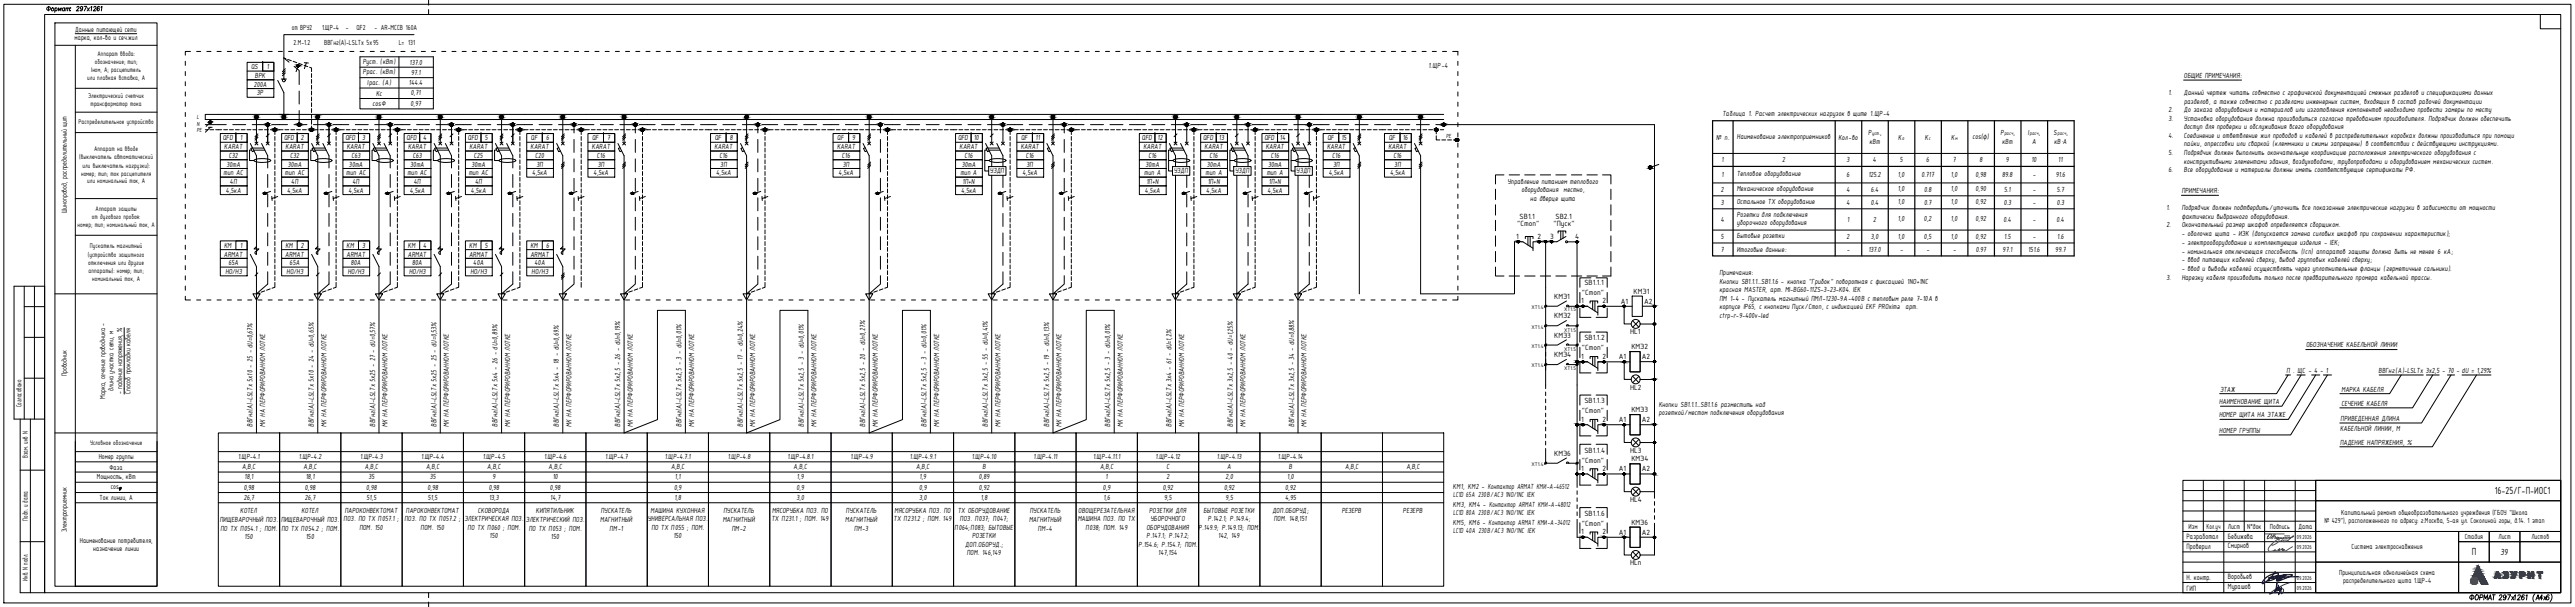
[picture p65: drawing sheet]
<svg xmlns="http://www.w3.org/2000/svg" width="1261mm" height="297mm" viewBox="0 0 1261 297" stroke-linecap="round" stroke-linejoin="round" font-family="sans-serif">
<defs><g id="words">
<g font-size="5.4">
<text x="1222" y="242">16-25/Г-П-ИОС1</text>
<text x="1210" y="272">П</text>
</g>
<text font-size="4.7" x="1224" y="272">39</text>
<g font-size="4">
<text x="744" y="107">SB1.1</text>
<text x="762" y="107">SB2.1</text>
<text x="743" y="111">&quot;Стоп&quot;</text>
<text x="761" y="111">&quot;Пуск&quot;</text>
<text x="742" y="117">1</text>
<text x="753" y="117">2</text>
<text x="759" y="117">3</text>
<text x="771" y="117">4</text>
<text x="776" y="139">SB1.1.1</text>
<text x="800" y="144">КМЭ1</text>
<text x="761" y="146">КМЭ1</text>
<text x="774" y="148">1</text>
<text x="775" y="144">&quot;Стоп&quot;</text>
<text x="785" y="148">2</text>
<text x="794" y="149">A1</text>
<text x="805" y="149">A2</text>
<text x="761" y="156">КМЭ2</text>
<text x="761" y="165">КМЭ3</text>
<text x="776" y="167">SB1.1.2</text>
<text x="798" y="164">HL1</text>
<text x="775" y="171">&quot;Стоп&quot;</text>
<text x="799" y="171">КМЭ2</text>
<text x="761" y="175">КМЭ4</text>
<text x="774" y="176">1</text>
<text x="785" y="176">2</text>
<text x="793" y="176">A1</text>
<text x="804" y="176">A2</text>
<text x="798" y="191">HL2</text>
<text x="776" y="197">SB1.1.3</text>
<text x="775" y="202">&quot;Стоп&quot;</text>
<text x="799" y="202">КМЭ3</text>
<text x="774" y="206">1</text>
<text x="785" y="206">2</text>
<text x="793" y="207">A1</text>
<text x="804" y="207">A2</text>
<text x="776" y="221">SB1.1.4</text>
<text x="798" y="222">HL3</text>
<text x="761" y="223">КМЭ6</text>
<text x="775" y="226">&quot;Стоп&quot;</text>
<text x="799" y="226">КМЭ4</text>
<text x="774" y="231">1</text>
<text x="785" y="231">2</text>
<text x="793" y="231">A1</text>
<text x="804" y="231">A2</text>
<text x="798" y="246">HL4</text>
<text x="775" y="257">&quot;Стоп&quot;</text>
<text x="776" y="252">SB1.1.6</text>
<text x="799" y="257">КМЭ6</text>
<text x="774" y="262">1</text>
<text x="785" y="262">2</text>
<text x="793" y="262">A1</text>
<text x="804" y="262">A2</text>
<text x="1071" y="264">Разработал</text>
<text x="1091" y="264">Бебижева</text>
<text x="1071" y="269">Проверил</text>
<text x="1091" y="268">Смирнов</text>
<text x="798" y="277">HLn</text>
<text x="1071" y="284">Н. контр.</text>
<text x="1091" y="283">Воробьев</text>
<text x="1071" y="289">ГИП</text>
<text x="1091" y="288">Мурашов</text>
</g>
<g font-size="3.9">
<text x="37" y="15">Данные питающей сети</text>
<text x="143" y="15">от ВРУ2</text>
<text x="158" y="15">1.ЩР-4</text>
<text x="169" y="15">-</text>
<text x="175" y="15">QF2</text>
<text x="183" y="15">- AR-MCCB 160А</text>
<text x="36" y="20">марка, кол-во и сеч.жил</text>
<text x="144" y="22">2.М-1.2</text>
<text x="159" y="22">BBГнг(А)-LSLTx 5x95</text>
<text x="195" y="22">L= 131</text>
<text x="123" y="34">QS</text>
<text x="131" y="34">1</text>
<text x="178" y="31">Руст. (кВт)</text>
<text x="201" y="32">137.0</text>
<text x="699" y="33">1.ЩР-4</text>
<text x="125" y="38">ВРК</text>
<text x="178" y="36">Ррас. (кВт)</text>
<text x="180" y="42">Iрас. (А)</text>
<text x="200" y="42">144.4</text>
<text x="201" y="37">97.1</text>
<text x="1069" y="38">ОБЩИЕ ПРИМЕЧАНИЯ:</text>
<text x="124" y="42">200А</text>
<text x="126" y="47">3P</text>
<text x="184" y="47">Кс</text>
<text x="201" y="47">0,71</text>
<text x="1062" y="47">1.</text>
<text x="1069" y="47">Данный чертеж читать совместно с графической документацией смежных разделов и спецификациями данных</text>
<text x="182" y="52">cosФ</text>
<text x="201" y="52">0,97</text>
<text x="1069" y="51">разделов, а также совместно с разделами инженерных систем, входящих в состав рабочей документации</text>
<text x="843" y="57">Таблица 1. Расчет электрических нагрузок в щите 1.ЩР-4</text>
<text x="1062" y="55">2.</text>
<text x="1062" y="59">3.</text>
<text x="1069" y="59">Установка оборудования должна производиться согласно требованиям производителя. Подрядчик должен обеспечить</text>
<text x="1069" y="55">До заказа оборудования и материалов или изготовления компонентов необходимо провести замеры по месту</text>
<text x="1069" y="63">доступ для проверки и обслуживания всего оборудования</text>
<text x="109" y="69">QFD</text>
<text x="118" y="69">1</text>
<text x="139" y="69">QFD</text>
<text x="147" y="69">2</text>
<text x="169" y="69">QFD</text>
<text x="177" y="69">3</text>
<text x="199" y="69">QFD</text>
<text x="207" y="69">4</text>
<text x="229" y="69">QFD</text>
<text x="237" y="69">5</text>
<text x="260" y="69">QF</text>
<text x="267" y="69">6</text>
<text x="290" y="69">QF</text>
<text x="297" y="69">7</text>
<text x="350" y="69">QF</text>
<text x="357" y="69">8</text>
<text x="410" y="69">QF</text>
<text x="417" y="69">9</text>
<text x="469" y="69">QFD</text>
<text x="477" y="69">10</text>
<text x="500" y="69">QF</text>
<text x="507" y="69">11</text>
<text x="559" y="69">QFD</text>
<text x="567" y="69">12</text>
<text x="589" y="69">QFD</text>
<text x="597" y="69">13</text>
<text x="619" y="69">QFD</text>
<text x="627" y="69">14</text>
<text x="650" y="69">QF</text>
<text x="657" y="69">15</text>
<text x="680" y="69">QF</text>
<text x="687" y="69">16</text>
<text x="840" y="68">№ п.</text>
<text x="850" y="68">Наименование электроприемников</text>
<text x="900" y="68">Кол-во</text>
<text x="915" y="66">Р</text>
<text x="915" y="70">кВт</text>
<text x="921" y="66">,</text>
<text x="929" y="68">К</text>
<text x="943" y="68">К</text>
<text x="955" y="68">К</text>
<text x="966" y="68">cos(φ)</text>
<text x="979" y="66">Р</text>
<text x="980" y="70">кВт</text>
<text x="986" y="66">,</text>
<text x="993" y="66">I</text>
<text x="995" y="70">А</text>
<text x="998" y="66">,</text>
<text x="1005" y="66">S</text>
<text x="1006" y="70">кВ·А</text>
<text x="1012" y="66">,</text>
<text x="1062" y="67">4.</text>
<text x="1069" y="67">Соединение и ответвление жил проводов и кабелей в распределительных коробках должны производиться при помощи</text>
<text x="1069" y="72">пайки, опрессовки или сваркой (клеммники и сжимы запрещены) в соответствии с действующими инструкциями.</text>
<text x="110" y="73">KARAT</text>
<text x="112" y="77">C32</text>
<text x="140" y="73">KARAT</text>
<text x="142" y="77">C32</text>
<text x="170" y="73">KARAT</text>
<text x="172" y="77">C63</text>
<text x="200" y="73">KARAT</text>
<text x="202" y="77">C63</text>
<text x="230" y="73">KARAT</text>
<text x="232" y="77">C25</text>
<text x="260" y="73">KARAT</text>
<text x="262" y="77">C20</text>
<text x="290" y="73">KARAT</text>
<text x="292" y="77">C16</text>
<text x="350" y="73">KARAT</text>
<text x="352" y="77">C16</text>
<text x="410" y="73">KARAT</text>
<text x="412" y="77">C16</text>
<text x="470" y="73">KARAT</text>
<text x="472" y="77">C16</text>
<text x="500" y="73">KARAT</text>
<text x="502" y="77">C16</text>
<text x="560" y="73">KARAT</text>
<text x="562" y="77">C16</text>
<text x="590" y="73">KARAT</text>
<text x="592" y="77">C16</text>
<text x="620" y="73">KARAT</text>
<text x="622" y="77">C16</text>
<text x="650" y="73">KARAT</text>
<text x="652" y="77">C16</text>
<text x="680" y="73">KARAT</text>
<text x="682" y="77">C16</text>
<text x="1062" y="76">5.</text>
<text x="1069" y="76">Подрядчик должен выполнить окончательную координацию расположения электрического оборудования с</text>
<text x="111" y="82">30mA</text>
<text x="141" y="82">30mA</text>
<text x="171" y="82">30mA</text>
<text x="201" y="82">30mA</text>
<text x="231" y="82">30mA</text>
<text x="263" y="82">3П</text>
<text x="293" y="82">3П</text>
<text x="353" y="82">3П</text>
<text x="413" y="82">3П</text>
<text x="471" y="82">30mA</text>
<text x="503" y="82">3П</text>
<text x="561" y="82">30mA</text>
<text x="591" y="82">30mA</text>
<text x="621" y="82">30mA</text>
<text x="653" y="82">3П</text>
<text x="683" y="82">3П</text>
<text x="843" y="79">1</text>
<text x="873" y="79">2</text>
<text x="904" y="79">3</text>
<text x="917" y="79">4</text>
<text x="930" y="79">5</text>
<text x="943" y="79">6</text>
<text x="956" y="79">7</text>
<text x="969" y="79">8</text>
<text x="982" y="79">9</text>
<text x="995" y="79">10</text>
<text x="1008" y="79">11</text>
<text x="1069" y="80">конструктивными элементами здания, воздуховодами, трубопроводами и оборудованием механических систем.</text>
<text x="109" y="86">тип АС</text>
<text x="140" y="86">тип АС</text>
<text x="170" y="86">тип АС</text>
<text x="199" y="86">тип АС</text>
<text x="230" y="86">тип АС</text>
<text x="261" y="86">4,5кА</text>
<text x="291" y="86">4,5кА</text>
<text x="351" y="86">4,5кА</text>
<text x="411" y="86">4,5кА</text>
<text x="470" y="86">тип А</text>
<text x="485" y="85">УЗДП</text>
<text x="501" y="86">4,5кА</text>
<text x="560" y="86">тип А</text>
<text x="575" y="85">УЗДП</text>
<text x="590" y="86">тип А</text>
<text x="605" y="85">УЗДП</text>
<text x="620" y="86">тип А</text>
<text x="635" y="85">УЗДП</text>
<text x="651" y="86">4,5кА</text>
<text x="681" y="86">4,5кА</text>
<text x="843" y="87">1</text>
<text x="850" y="86">Тепловое оборудование</text>
<text x="904" y="87">6</text>
<text x="915" y="87">125.2</text>
<text x="929" y="86">1,0</text>
<text x="941" y="87">0.717</text>
<text x="955" y="86">1,0</text>
<text x="967" y="86">0,98</text>
<text x="980" y="87">89.8</text>
<text x="995" y="87">-</text>
<text x="1007" y="87">91.6</text>
<text x="1062" y="84">6.</text>
<text x="1069" y="84">Все оборудование и материалы должны иметь соответствующие сертификаты РФ.</text>
<text x="111" y="94">4,5кА</text>
<text x="113" y="90">4П</text>
<text x="141" y="94">4,5кА</text>
<text x="143" y="90">4П</text>
<text x="171" y="94">4,5кА</text>
<text x="173" y="90">4П</text>
<text x="201" y="94">4,5кА</text>
<text x="203" y="90">4П</text>
<text x="231" y="94">4,5кА</text>
<text x="233" y="90">4П</text>
<text x="471" y="94">4,5кА</text>
<text x="471" y="90">1П+N</text>
<text x="561" y="94">4,5кА</text>
<text x="561" y="90">1П+N</text>
<text x="591" y="94">4,5кА</text>
<text x="591" y="90">1П+N</text>
<text x="621" y="94">4,5кА</text>
<text x="621" y="90">1П+N</text>
<text x="738" y="90">Управление питанием теплового</text>
<text x="745" y="94">оборудования местно,</text>
<text x="843" y="94">2</text>
<text x="850" y="94">Механическое оборудование</text>
<text x="904" y="94">4</text>
<text x="916" y="94">6.4</text>
<text x="929" y="94">1,0</text>
<text x="942" y="94">0.8</text>
<text x="955" y="94">1,0</text>
<text x="967" y="94">0,90</text>
<text x="981" y="94">5.1</text>
<text x="995" y="94">-</text>
<text x="1007" y="94">5.7</text>
<text x="1068" y="95">ПРИМЕЧАНИЯ:</text>
<text x="749" y="98">на дверце щита</text>
<text x="843" y="100">3</text>
<text x="850" y="100">Остальное ТХ оборудование</text>
<text x="904" y="100">4</text>
<text x="916" y="100">0.4</text>
<text x="929" y="100">1,0</text>
<text x="942" y="100">0.7</text>
<text x="955" y="100">1,0</text>
<text x="967" y="100">0,92</text>
<text x="981" y="100">0.3</text>
<text x="995" y="100">-</text>
<text x="1007" y="100">0.3</text>
<text x="33" y="104" transform="rotate(-90 33 104)">Шинопровод, распределительный щит</text>
<text x="850" y="106">Розетки для подключения</text>
<text x="1061" y="103">1.</text>
<text x="1068" y="103">Подрядчик должен подтвердить/уточнить все показанные электрические нагрузки в зависимости от мощности</text>
<text x="1068" y="107">фактически выбранного оборудования.</text>
<text x="843" y="109">4</text>
<text x="850" y="110">уборочного оборудования</text>
<text x="904" y="109">1</text>
<text x="917" y="109">2</text>
<text x="929" y="108">1,0</text>
<text x="942" y="108">0,2</text>
<text x="955" y="108">1,0</text>
<text x="967" y="108">0,92</text>
<text x="981" y="109">0.4</text>
<text x="995" y="109">-</text>
<text x="1007" y="109">0.4</text>
<text x="1061" y="111">2.</text>
<text x="1068" y="111">Окончательный размер шкафов определяется сборщиком.</text>
<text x="843" y="117">5</text>
<text x="850" y="117">Бытовые розетки</text>
<text x="904" y="117">2</text>
<text x="916" y="117">3,0</text>
<text x="929" y="117">1,0</text>
<text x="942" y="117">0,5</text>
<text x="955" y="117">1,0</text>
<text x="967" y="117">0,92</text>
<text x="981" y="117">1.5</text>
<text x="995" y="117">-</text>
<text x="1007" y="117">1.6</text>
<text x="1068" y="116">- оболочка щита - ИЭК (допускается замена силовых шкафов при сохранении характеристик);</text>
<text x="1068" y="120">- электрооборудование и комплектующие изделия - IEK;</text>
<text x="110" y="126">ARMAT</text>
<text x="110" y="121">КМ</text>
<text x="118" y="121">1</text>
<text x="140" y="126">ARMAT</text>
<text x="140" y="121">КМ</text>
<text x="147" y="121">2</text>
<text x="170" y="126">ARMAT</text>
<text x="170" y="121">КМ</text>
<text x="177" y="121">3</text>
<text x="200" y="126">ARMAT</text>
<text x="200" y="121">КМ</text>
<text x="207" y="121">4</text>
<text x="230" y="126">ARMAT</text>
<text x="230" y="121">КМ</text>
<text x="237" y="121">5</text>
<text x="260" y="126">ARMAT</text>
<text x="260" y="121">КМ</text>
<text x="267" y="121">6</text>
<text x="843" y="123">7</text>
<text x="850" y="123">Итоговые данные:</text>
<text x="904" y="123">-</text>
<text x="915" y="123">137.0</text>
<text x="930" y="123">-</text>
<text x="943" y="123">-</text>
<text x="956" y="123">-</text>
<text x="967" y="123">0.97</text>
<text x="981" y="123">97.1</text>
<text x="993" y="123">151.6</text>
<text x="1006" y="123">99.7</text>
<text x="1068" y="124">- номинальная отключающая способность (Iсn) аппаратов защиты должна быть не менее 6 кА;</text>
<text x="112" y="130">65А</text>
<text x="142" y="130">65А</text>
<text x="172" y="130">80А</text>
<text x="202" y="130">80А</text>
<text x="232" y="130">40А</text>
<text x="262" y="130">40А</text>
<text x="1068" y="128">- ввод питающих кабелей сверху, вывод групповых кабелей сверху;</text>
<text x="110" y="134">НО/НЗ</text>
<text x="140" y="134">НО/НЗ</text>
<text x="170" y="134">НО/НЗ</text>
<text x="200" y="134">НО/НЗ</text>
<text x="230" y="134">НО/НЗ</text>
<text x="260" y="134">НО/НЗ</text>
<text x="842" y="135">Примечания:</text>
<text x="1061" y="137">3.</text>
<text x="1068" y="133">- ввод и выводы кабелей осуществлять через уплотнительные фланцы (герметичные сальники).</text>
<text x="1068" y="137">Нарезку кабеля производить только после предварительного промера кабельной трассы.</text>
<text x="842" y="139">Кнопки SB1.1.1...SB1.1.6 - кнопка &quot;Грибок&quot; поворотная с фиксацией 1NO+1NC</text>
<text x="842" y="143">красная MASTER, арт. MI-BG60-11ZS-3-23-K04. IEK</text>
<text x="842" y="147">ПМ 1-4 - Пускатель магнитный ПМЛ-1230-9А-400В с тепловым реле 7-10А в</text>
<text x="842" y="151">корпусе IP65, с кнопками Пуск/Стоп, с индикацией EKF PROxima</text>
<text x="842" y="156">ctrp-r-9-400v-led</text>
<text x="933" y="151">арт.</text>
<text x="1129" y="170">ОБОЗНАЧЕНИЕ КАБЕЛЬНОЙ ЛИНИИ</text>
<text x="33" y="184" transform="rotate(-90 33 184)">Проводник</text>
<text x="1120" y="182">П . ЩС - 4 - 1</text>
<text x="1165" y="183">ВВГнг(А)-LSLTx 3x2,5 - 70 - dU = 1,29%</text>
<text x="56" y="191" transform="rotate(-90 56 191)">длина участка сети, м</text>
<text x="1087" y="192">ЭТАЖ</text>
<text x="1146" y="192">МАРКА КАБЕЛЯ</text>
<text x="51" y="195" transform="rotate(-90 51 195)">Марка, сечение проводника -</text>
<text x="60" y="193" transform="rotate(-90 60 193)">- падение напряжения, %</text>
<text x="64" y="193" transform="rotate(-90 64 193)">Способ прокладки кабеля</text>
<text x="1087" y="198">НАИМЕНОВАНИЕ ЩИТА</text>
<text x="11" y="199" transform="rotate(-90 11 199)">Согласовано</text>
<text x="812" y="199">Кнопки SB1.1.1...SB1.1.6 разместить над</text>
<text x="812" y="203">розеткой/местом подключения оборудования</text>
<text x="1146" y="199">СЕЧЕНИЕ КАБЕЛЯ</text>
<text x="124" y="209" transform="rotate(-90 124 209)">ВВГнг(А)-LSLTx 5x10 - 25 - dU=0,67%</text>
<text x="130" y="209" transform="rotate(-90 130 209)">МК НА ПЕРФОРИРОВАННОМ ЛОТКЕ</text>
<text x="154" y="209" transform="rotate(-90 154 209)">ВВГнг(А)-LSLTx 5x10 - 24 - dU=0,65%</text>
<text x="160" y="209" transform="rotate(-90 160 209)">МК НА ПЕРФОРИРОВАННОМ ЛОТКЕ</text>
<text x="184" y="209" transform="rotate(-90 184 209)">ВВГнг(А)-LSLTx 5x25 - 27 - dU=0,57%</text>
<text x="190" y="209" transform="rotate(-90 190 209)">МК НА ПЕРФОРИРОВАННОМ ЛОТКЕ</text>
<text x="214" y="209" transform="rotate(-90 214 209)">ВВГнг(А)-LSLTx 5x25 - 25 - dU=0,53%</text>
<text x="220" y="209" transform="rotate(-90 220 209)">МК НА ПЕРФОРИРОВАННОМ ЛОТКЕ</text>
<text x="244" y="209" transform="rotate(-90 244 209)">ВВГнг(А)-LSLTx 5x4 - 26 - dU=0,89%</text>
<text x="250" y="209" transform="rotate(-90 250 209)">МК НА ПЕРФОРИРОВАННОМ ЛОТКЕ</text>
<text x="274" y="209" transform="rotate(-90 274 209)">ВВГнг(А)-LSLTx 5x4 - 18 - dU=0,69%</text>
<text x="280" y="209" transform="rotate(-90 280 209)">МК НА ПЕРФОРИРОВАННОМ ЛОТКЕ</text>
<text x="304" y="209" transform="rotate(-90 304 209)">ВВГнг(А)-LSLTx 5x2,5 - 26 - dU=0,19%</text>
<text x="310" y="209" transform="rotate(-90 310 209)">МК НА ПЕРФОРИРОВАННОМ ЛОТКЕ</text>
<text x="334" y="209" transform="rotate(-90 334 209)">ВВГнг(А)-LSLTx 5x2,5 - 3 - dU=0,01%</text>
<text x="340" y="209" transform="rotate(-90 340 209)">МК НА ПЕРФОРИРОВАННОМ ЛОТКЕ</text>
<text x="364" y="209" transform="rotate(-90 364 209)">ВВГнг(А)-LSLTx 5x2,5 - 17 - dU=0,24%</text>
<text x="370" y="209" transform="rotate(-90 370 209)">МК НА ПЕРФОРИРОВАННОМ ЛОТКЕ</text>
<text x="394" y="209" transform="rotate(-90 394 209)">ВВГнг(А)-LSLTx 5x2,5 - 3 - dU=0,01%</text>
<text x="400" y="209" transform="rotate(-90 400 209)">МК НА ПЕРФОРИРОВАННОМ ЛОТКЕ</text>
<text x="424" y="209" transform="rotate(-90 424 209)">ВВГнг(А)-LSLTx 5x2,5 - 20 - dU=0,27%</text>
<text x="430" y="209" transform="rotate(-90 430 209)">МК НА ПЕРФОРИРОВАННОМ ЛОТКЕ</text>
<text x="454" y="209" transform="rotate(-90 454 209)">ВВГнг(А)-LSLTx 5x2,5 - 3 - dU=0,01%</text>
<text x="460" y="209" transform="rotate(-90 460 209)">МК НА ПЕРФОРИРОВАННОМ ЛОТКЕ</text>
<text x="484" y="209" transform="rotate(-90 484 209)">ВВГнг(А)-LSLTx 3x2,5 - 55 - dU=0,41%</text>
<text x="490" y="209" transform="rotate(-90 490 209)">МК НА ПЕРФОРИРОВАННОМ ЛОТКЕ</text>
<text x="514" y="209" transform="rotate(-90 514 209)">ВВГнг(А)-LSLTx 5x2,5 - 19 - dU=0,13%</text>
<text x="520" y="209" transform="rotate(-90 520 209)">МК НА ПЕРФОРИРОВАННОМ ЛОТКЕ</text>
<text x="544" y="209" transform="rotate(-90 544 209)">ВВГнг(А)-LSLTx 5x2,5 - 3 - dU=0,01%</text>
<text x="550" y="209" transform="rotate(-90 550 209)">МК НА ПЕРФОРИРОВАННОМ ЛОТКЕ</text>
<text x="574" y="209" transform="rotate(-90 574 209)">ВВГнг(А)-LSLTx 3x4 - 61 - dU=1,2%</text>
<text x="580" y="209" transform="rotate(-90 580 209)">МК НА ПЕРФОРИРОВАННОМ ЛОТКЕ</text>
<text x="604" y="209" transform="rotate(-90 604 209)">ВВГнг(А)-LSLTx 3x2,5 - 40 - dU=1,25%</text>
<text x="610" y="209" transform="rotate(-90 610 209)">МК НА ПЕРФОРИРОВАННОМ ЛОТКЕ</text>
<text x="634" y="209" transform="rotate(-90 634 209)">ВВГнг(А)-LSLTx 3x2,5 - 34 - dU=0,88%</text>
<text x="640" y="209" transform="rotate(-90 640 209)">МК НА ПЕРФОРИРОВАННОМ ЛОТКЕ</text>
<text x="1087" y="204">НОМЕР ЩИТА НА ЭТАЖЕ</text>
<text x="1146" y="206">ПРИВЕДЕННАЯ ДЛИНА</text>
<text x="1087" y="212">НОМЕР ГРУППЫ</text>
<text x="1146" y="211">КАБЕЛЬНОЙ ЛИНИИ, М</text>
<text x="1146" y="218">ПАДЕНИЕ НАПРЯЖЕНИЯ, %</text>
<text x="14" y="224" transform="rotate(-90 14 224)">Взам. инв N</text>
<text x="48" y="224">Номер группы</text>
<text x="117" y="225">1.ЩР-4.1</text>
<text x="146" y="225">1.ЩР-4.2</text>
<text x="176" y="225">1.ЩР-4.3</text>
<text x="206" y="225">1.ЩР-4.4</text>
<text x="236" y="225">1.ЩР-4.5</text>
<text x="266" y="225">1.ЩР-4.6</text>
<text x="296" y="225">1.ЩР-4.7</text>
<text x="326" y="225">1.ЩР-4.7.1</text>
<text x="356" y="225">1.ЩР-4.8</text>
<text x="386" y="225">1.ЩР-4.8.1</text>
<text x="416" y="225">1.ЩР-4.9</text>
<text x="446" y="225">1.ЩР-4.9.1</text>
<text x="476" y="225">1.ЩР-4.10</text>
<text x="506" y="225">1.ЩР-4.11</text>
<text x="535" y="225">1.ЩР-4.11.1</text>
<text x="566" y="225">1.ЩР-4.12</text>
<text x="596" y="225">1.ЩР-4.13</text>
<text x="626" y="225">1.ЩР-4.14</text>
<text x="54" y="230">Фаза</text>
<text x="119" y="230">A,B,C</text>
<text x="149" y="230">A,B,C</text>
<text x="179" y="230">A,B,C</text>
<text x="209" y="230">A,B,C</text>
<text x="239" y="230">A,B,C</text>
<text x="269" y="230">A,B,C</text>
<text x="329" y="230">A,B,C</text>
<text x="389" y="230">A,B,C</text>
<text x="449" y="230">A,B,C</text>
<text x="481" y="230">B</text>
<text x="539" y="230">A,B,C</text>
<text x="571" y="230">C</text>
<text x="601" y="230">A</text>
<text x="631" y="230">B</text>
<text x="659" y="230">A,B,C</text>
<text x="689" y="230">A,B,C</text>
<text x="47" y="235">Мощность, кВт</text>
<text x="54" y="240">cos</text>
<text x="119" y="240">0,98</text>
<text x="120" y="235">18,1</text>
<text x="149" y="240">0,98</text>
<text x="150" y="235">18,1</text>
<text x="179" y="240">0,98</text>
<text x="180" y="235">35</text>
<text x="209" y="240">0,98</text>
<text x="210" y="235">35</text>
<text x="239" y="240">0,98</text>
<text x="241" y="235">9</text>
<text x="269" y="240">0,98</text>
<text x="271" y="235">10</text>
<text x="330" y="240">0,9</text>
<text x="330" y="235">1,1</text>
<text x="390" y="240">0,9</text>
<text x="390" y="235">1,9</text>
<text x="450" y="240">0,9</text>
<text x="450" y="235">1,9</text>
<text x="479" y="240">0,92</text>
<text x="479" y="235">0,89</text>
<text x="540" y="240">0,9</text>
<text x="541" y="235">1</text>
<text x="569" y="240">0,92</text>
<text x="571" y="235">2</text>
<text x="599" y="240">0,92</text>
<text x="600" y="235">2,0</text>
<text x="629" y="240">0,92</text>
<text x="630" y="235">1,0</text>
<text x="711" y="239">КМ1, КМ2 - Контактор ARMAT КМИ-А-46512</text>
<text x="49" y="245">Ток линии, А</text>
<text x="119" y="245">26,7</text>
<text x="149" y="245">26,7</text>
<text x="180" y="245">51,5</text>
<text x="210" y="245">51,5</text>
<text x="239" y="245">13,3</text>
<text x="269" y="245">14,7</text>
<text x="330" y="245">1,8</text>
<text x="390" y="245">3,0</text>
<text x="450" y="245">3,0</text>
<text x="480" y="245">1,8</text>
<text x="540" y="245">1,6</text>
<text x="570" y="245">9,5</text>
<text x="600" y="245">9,5</text>
<text x="629" y="245">4,95</text>
<text x="711" y="243">LC1D 65А 230В/АС3 1NO/1NC IEK</text>
<text x="118" y="251">КОТЕЛ</text>
<text x="148" y="251">КОТЕЛ</text>
<text x="169" y="251">ПАРОКОНВЕКТОМАТ</text>
<text x="199" y="251">ПАРОКОНВЕКТОМАТ</text>
<text x="234" y="251">СКОВОРОДА</text>
<text x="262" y="251">КИПЯТИЛЬНИК</text>
<text x="294" y="251">ПУСКАТЕЛЬ</text>
<text x="318" y="251">МАШИНА КУХОННАЯ</text>
<text x="354" y="251">ПУСКАТЕЛЬ</text>
<text x="378" y="251">МЯСОРУБКА ПОЗ. ПО</text>
<text x="414" y="251">ПУСКАТЕЛЬ</text>
<text x="438" y="251">МЯСОРУБКА ПОЗ. ПО</text>
<text x="469" y="251">ТХ ОБОРУДОВАНИЕ</text>
<text x="504" y="251">ПУСКАТЕЛЬ</text>
<text x="528" y="251">ОВОЩЕРЕЗАТЕЛЬНАЯ</text>
<text x="563" y="251">РОЗЕТКИ ДЛЯ</text>
<text x="589" y="251">БЫТОВЫЕ РОЗЕТКИ</text>
<text x="623" y="251">ДОП.ОБОРУД;</text>
<text x="657" y="251">РЕЗЕРВ</text>
<text x="687" y="251">РЕЗЕРВ</text>
<text x="711" y="248">КМ3, КМ4 - Контактор ARMAT КМИ-А-48012</text>
<text x="1146" y="252">Капитальный ремонт общеобразовательного учреждения (ГБОУ &quot;Школа</text>
<text x="14" y="255" transform="rotate(-90 14 255)">Подп. и дата</text>
<text x="108" y="255">ПИЩЕВАРОЧНЫЙ ПОЗ.</text>
<text x="138" y="255">ПИЩЕВАРОЧНЫЙ ПОЗ.</text>
<text x="168" y="255">ПОЗ. ПО ТХ П057.1 ;</text>
<text x="198" y="255">ПОЗ. ПО ТХ П057.2 ;</text>
<text x="227" y="255">ЭЛЕКТРИЧЕСКАЯ ПОЗ.</text>
<text x="258" y="255">ЭЛЕКТРИЧЕСКИЙ ПОЗ.</text>
<text x="294" y="255">МАГНИТНЫЙ</text>
<text x="317" y="255">УНИВЕРСАЛЬНАЯ ПОЗ.</text>
<text x="354" y="255">МАГНИТНЫЙ</text>
<text x="378" y="255">ТХ П231.1 ; ПОМ. 149</text>
<text x="414" y="255">МАГНИТНЫЙ</text>
<text x="438" y="255">ТХ П231.2 ; ПОМ. 149</text>
<text x="470" y="255">ПОЗ. П037; П047;</text>
<text x="504" y="255">МАГНИТНЫЙ</text>
<text x="528" y="255">МАШИНА ПОЗ. ПО ТХ</text>
<text x="563" y="255">УБОРОЧНОГО</text>
<text x="591" y="255">Р.142.1; Р.149.4;</text>
<text x="624" y="255">ПОМ. 148,151</text>
<text x="711" y="257">КМ5, КМ6 - Контактор ARMAT КМИ-А-34012</text>
<text x="711" y="252">LC1D 80А 230В/АС3 1NO/1NC IEK</text>
<text x="1138" y="256">№ 429&quot;), расположенного по адресу: г.Москва, 5-ая ул. Соколиной горы, д.14. 1 этап</text>
<text x="33" y="260" transform="rotate(-90 33 260)">Электроприемник</text>
<text x="108" y="260">ПО ТХ П054.1 ; ПОМ.</text>
<text x="120" y="264">150</text>
<text x="138" y="260">ПО ТХ П054.2 ; ПОМ.</text>
<text x="150" y="264">150</text>
<text x="176" y="259">ПОМ. 150</text>
<text x="206" y="259">ПОМ. 150</text>
<text x="229" y="259">ПО ТХ П060 ; ПОМ.</text>
<text x="240" y="263">150</text>
<text x="259" y="260">ПО ТХ П053 ; ПОМ.</text>
<text x="270" y="264">150</text>
<text x="299" y="260">ПМ-1</text>
<text x="319" y="259">ПО ТХ П055 ; ПОМ.</text>
<text x="330" y="263">150</text>
<text x="358" y="260">ПМ-2</text>
<text x="418" y="260">ПМ-3</text>
<text x="467" y="259">П064;П083; БЫТОВЫЕ</text>
<text x="476" y="263">РОЗЕТКИ</text>
<text x="508" y="260">ПМ-4</text>
<text x="531" y="259">П038; ПОМ. 149</text>
<text x="561" y="259">ОБОРУДОВАНИЯ</text>
<text x="561" y="263">Р.147.1; Р.147.2;</text>
<text x="587" y="259">Р.149.9; Р.149.13; ПОМ.</text>
<text x="596" y="263">142, 149</text>
<text x="711" y="261">LC1D 40А 230В/АС3 1NO/1NC IEK</text>
<text x="1072" y="259">Изм</text>
<text x="1080" y="259">Кол.уч</text>
<text x="1091" y="259">Лист</text>
<text x="1100" y="259">N°док</text>
<text x="1111" y="259">Подпись</text>
<text x="1125" y="259">Дата</text>
<text x="1207" y="264">Стадия</text>
<text x="1223" y="264">Лист</text>
<text x="1239" y="264">Листов</text>
<text x="39" y="266">Наименование потребителя,</text>
<text x="46" y="270">назначение линии</text>
<text x="473" y="267">ДОП.ОБОРУД.;</text>
<text x="557" y="267">Р.154.6; Р.154.7; ПОМ.</text>
<text x="1151" y="268">Система электроснабжения</text>
<text x="473" y="272">ПОМ. 146,149</text>
<text x="567" y="272">147,154</text>
<text x="1145" y="281">Принципиальная однолинейная схема</text>
<text x="14" y="284" transform="rotate(-90 14 284)">Инв. N подл.</text>
<text x="1147" y="286">распределительного щита 1.ЩР-4</text>
</g>
<g font-size="3.6">
<text x="48" y="28">Аппарат ввода:</text>
<text x="45" y="35">Iном, А; расцепитель</text>
<text x="46" y="31">обозначение; тип;</text>
<text x="43" y="39">или плавкая вставка, А</text>
<text x="43" y="48">Электрический счетчик</text>
<text x="44" y="52">трансформатор тока</text>
<text x="38" y="61">Распределительное устройство</text>
<text x="46" y="74">Аппарат на вводе</text>
<text x="39" y="78">(выключатель автоматический</text>
<text x="40" y="82">или выключатель нагрузки):</text>
<text x="40" y="86">номер; тип; ток расцепителя</text>
<text x="43" y="90">или номинальный ток, А</text>
<text x="45" y="107">от дугового пробоя:</text>
<text x="47" y="103">Аппарат защиты</text>
<text x="38" y="111">номер; тип; номинальный ток, А</text>
<text x="43" y="126">(устройство защитного</text>
<text x="44" y="122">Пускатель магнитный</text>
<text x="43" y="129">отключения или другие</text>
<text x="43" y="134">аппараты): номер; тип;</text>
<text x="45" y="137">номинальный ток, А</text>
<text x="44" y="218">Условное обозначение</text>
</g>
<g font-size="3.1">
<text x="96" y="58">L</text>
<text x="96" y="62">N</text>
<text x="96" y="65">PE</text>
<text x="708" y="68">PE</text>
<text x="1125" y="264">09.2026</text>
<text x="1125" y="269">09.2026</text>
<text x="1125" y="284">09.2026</text>
<text x="1125" y="289">09.2026</text>
</g>
<g font-size="2.8">
<text x="917" y="66">уст.</text>
<text x="931" y="68">о</text>
<text x="945" y="68">с</text>
<text x="957" y="68">м</text>
<text x="981" y="66">расч</text>
<text x="994" y="66">расч</text>
<text x="1007" y="66">расч</text>
<text x="750" y="151">XT1.4</text>
<text x="766" y="152">XT1.5</text>
<text x="750" y="161">XT1.4</text>
<text x="766" y="163">XT1.5</text>
<text x="750" y="170">XT1.4</text>
<text x="766" y="172">XT1.5</text>
<text x="750" y="180">XT1.4</text>
<text x="766" y="181">XT1.5</text>
<text x="750" y="228">XT1.4</text>
</g>
</g></defs>
<!-- layer: 0 -->
<g fill="none" stroke="#000" stroke-width=".49">
<path d="M27 11h50v276h-50zM37 16h30M203 17h-64v22M27 22h50M37 22v265h40v-71M121 31h13v8h-13zM121 39h13v4h-13zM121 35h13M129 31h.1M129 31h5v4h-5zM129 31v4M136 39l3 6v12"/>
<path d="M138 39h2M140 34l-2 1M140 35l-2 1M140 36l-2 1M146 32l-1 3M149 31h2M150 31l-1 3M37 55h40M37 43h40M107 56h-6v2h6M121 43h13v5h-13zM137 56h4"/>
<path d="M137 58h4M37 65h40M102 62h2M103 60l-2 2M103 62l-2 3M37 97h40M37 115h40M27 144h50M61 160v33M27 212h50M37 236h40M37 231h40"/>
<path d="M37 226h40M37 221h40M59 239v1v-1v-1v2v-1M59 239h-1M37 246h40M37 241h40"/>
<circle cx="139" cy="39" r=".7"/>
<circle cx="146" cy="32" r=".5"/>
<circle cx="103" cy="60" r=".5"/>
<circle cx="139" cy="57" r=".7"/>
<circle cx="146" cy="61" r=".7"/>
<circle cx="153" cy="63" r=".7"/>
</g>
<g fill="#000" stroke="#000" stroke-width=".49">
<path d="M146 32v1zM103 60h1zM138 57h2zM146 62h1zM146 60h1zM152 64h1zM152 63h1z"/>
<path d="M145 32h1zM145 32h1z"/>
<path d="M145 32h1zM145 32h1z"/>
<path d="M145 32h1zM145 32h1z"/>
<path d="M103 59l1 1zM103 59l1 1z"/>
<path d="M103 60h1zM103 60h1z"/>
<path d="M103 60h1zM103 60h1z"/>
<path d="M103 60h1zM103 60h1z"/>
<path d="M103 60h1zM103 60h1z"/>
<path d="M138 57h2zM138 57h2z"/>
<path d="M138 57h2zM138 57h2z"/>
<path d="M138 57h2zM138 58l2-1z"/>
<path d="M138 57h2zM138 57h2z"/>
<path d="M138 58h2zM138 58h2z"/>
<path d="M138 57h2zM138 57h2z"/>
<path d="M138 58h2zM138 58h2z"/>
<path d="M138 57h2zM138 57h2z"/>
<path d="M138 58h2zM139 58h1z"/>
<path d="M146 61h1zM146 61h1z"/>
<path d="M146 61h1zM146 61h1z"/>
<path d="M146 61h1zM146 61h1z"/>
<path d="M146 61h1zM146 61h1z"/>
<path d="M146 61h1zM146 61h1z"/>
<path d="M146 61h1zM146 61h1z"/>
<path d="M146 61h1zM146 61h1z"/>
<path d="M146 60h1zM146 61h1z"/>
<path d="M146 61h1zM146 62l1-1z"/>
<path d="M146 60h1zM146 60h1z"/>
<path d="M146 62h1zM146 62h1z"/>
<path d="M146 60h1zM146 60h1z"/>
<path d="M146 62h1zM146 62h1z"/>
<path d="M146 60h1zM146 60h1z"/>
<path d="M152 63h1zM152 64l1-1z"/>
<path d="M152 63h1zM152 63h1z"/>
<path d="M152 64h1zM152 64h1z"/>
<path d="M152 63h1zM152 63h1z"/>
<path d="M152 64h1zM152 64h1z"/>
<path d="M152 63h1zM152 63h1z"/>
<path d="M152 64h1zM152 64h1z"/>
<path d="M152 63h1zM152 63h1z"/>
<path d="M152 64h1zM152 64h1z"/>
<path d="M152 63h1zM152 63h1z"/>
<path d="M152 64h1zM152 64h1z"/>
<path d="M152 63h1zM152 63h1z"/>
<path d="M152 64h1zM152 64h1z"/>
<path d="M152 63h1zM152 63h1z"/>
</g>
<!-- layer: E-N_DASHDOT -->
<g fill="none" stroke="#000" stroke-width=".49">
<path d="M139 28l3 2M144 32l2 2v7M146 45v6M146 54v7M101 61h10M114 61h6M124 61h6M131 61v9M131 76v6M133 61h8M144 61h6M153 61h7"/>
<path d="M161 61v9M161 76v6M163 61h8M174 61h6M183 61h7M191 61v9M191 76v6M193 61h8M204 61h6M214 61h6M221 61v9M221 76v6"/>
<path d="M223 61h8M234 61h6M243 61h7M251 61v9M251 76v6M253 61h8M264 61h6M273 61h7M281 61v4M281 68v7M281 78v6M283 61h8"/>
<path d="M294 61h6M304 61h6M311 61v4M311 68v7M311 78v6M313 61h8M324 61h6M333 61h7M343 61h8M354 61h6M363 61h7M371 61v4"/>
<path d="M371 68v7M371 78v6M373 61h8M384 61h6M394 61h6M403 61h8M414 61h6M423 61h7M431 61v4M431 68v7M431 78v6M433 61h8"/>
<path d="M444 61h6M453 61h7M463 61h8M474 61h6M484 61h6M491 61v9M491 76v6M493 61h8M504 61h6M513 61h7M521 61v4M521 68v7"/>
<path d="M521 78v6M523 61h8M534 61h6M543 61h7M553 61h8M564 61h6M574 61h6M581 61v9M581 76v6M583 61h8M594 61h6M604 61h6"/>
<path d="M611 61v9M611 76v6M613 61h8M624 61h6M633 61h7M641 61v9M641 76v6M643 61h8M654 61h6M664 61h6M673 61h8M684 61h6"/>
<path d="M694 61h6M703 61h4M131 85v7M131 95v6M161 85v7M161 95v6M191 85v7M191 95v6M221 85v7M221 95v6M251 85v7M251 95v6"/>
<path d="M281 87v7M281 97v6M311 87v7M311 97v6M371 87v7M371 97v6M431 87v7M431 97v6M491 86v6M491 95v6M521 87v7M521 97v6"/>
<path d="M581 86v6M581 95v6M611 86v6M611 95v6M641 86v6M641 95v6M131 104v7M131 114v6M161 104v7M161 114v6M191 104v7M191 114v6"/>
<path d="M221 104v7M221 114v6M251 104v7M251 114v6M281 106v7M281 116v6M311 106v7M311 116v6M371 106v7M371 116v6M431 106v7M431 116v6"/>
<path d="M491 104v7M491 114v6M521 106v7M521 116v6M581 104v7M581 114v6M611 104v7M611 114v6M641 104v7M641 114v6M131 123v7M131 133v6l-5 5"/>
<path d="M161 123v7M161 133v6l-5 5M191 123v7M191 133v6l-5 5M221 123v7M221 133v6l-5 5M251 123v7M251 133v6l-5 5M281 135v4l-5 5M281 125v7M311 135v4l-5 5M311 125v7"/>
<path d="M371 135v4l-5 5M371 125v7M431 135v4l-5 5M431 125v7M491 124v6M491 133v6l-5 5M521 135v4l-5 5M521 125v7M581 124v6M581 133v6l-5 5M611 124v6M611 133v6l-5 5"/>
<path d="M641 124v6M641 133v6l-5 5"/>
</g>
<!-- layer: E-PE_DASHDOT -->
<g fill="none" stroke="#000" stroke-width=".49">
<path d="M139 28l1 1M141 29l2 1M144 30l1 1M146 31l2 1M149 32l2 1M152 33h1v2M153 36v2M153 39v2M153 42v2M153 45v1M153 47v2M153 50v2"/>
<path d="M153 53v2M153 56v2M153 59v2M101 63h1M103 63h2M106 63h3M110 63h1M112 63h2M115 63h2M118 63h2M121 63h2M124 63h2"/>
<path d="M127 63h2M130 63h1M132 63h2M135 63v3M135 67v2M135 70v2M135 73v1M135 75v2M135 78v2M135 63h4M140 63h1M142 63h2"/>
<path d="M145 63h2M148 63h2M151 63h2M153 62v1M154 63h2M157 63h2M160 63h1M162 63h2M165 63v3M165 67v2M165 70v2M165 73v1"/>
<path d="M165 75v2M165 78v2M165 63h4M170 63h1M172 63h2M175 63h2M178 63h2M181 63h2M184 63h2M187 63h2M190 63h1M192 63h2"/>
<path d="M195 63v3M195 67v2M195 70v2M195 73v1M195 75v2M195 78v2M195 63h4M200 63h1M202 63h2M205 63h2M208 63h2M211 63h2"/>
<path d="M214 63h2M217 63h2M220 63h1M222 63h2M225 63v3M225 67v2M225 70v2M225 73v1M225 75v2M225 78v2M225 63h4M230 63h1"/>
<path d="M232 63h2M235 63h2M238 63h2M241 63h2M244 63h2M247 63h2M250 63h1M252 63h2M255 63v3M255 67v2M255 70v2M255 73v1"/>
<path d="M255 75v2M255 78v2M255 63h4M260 63h1M262 63h2M265 63h2M268 63h2M271 63h2M274 63h2M277 63h2M280 63h1M282 63h2"/>
<path d="M285 63v3M285 67v2M285 70v2M285 73v1M285 75v2M285 78v2M285 63h4M290 63h1M292 63h2M295 63h2M298 63h2M301 63h2"/>
<path d="M304 63h2M307 63h2M310 63h1M312 63h2M315 63v3M315 67v2M315 70v2M315 73v1M315 75v2M315 78v2M315 63h4M320 63h1"/>
<path d="M322 63h2M325 63h2M328 63h2M331 63h2M334 63h2M337 63h2M340 63h1M342 63h2M345 63h4M350 63h1M352 63h2M355 63h2"/>
<path d="M358 63h2M361 63h2M364 63h2M367 63h2M370 63h1M372 63h2M375 63v3M375 67v2M375 70v2M375 73v1M375 75v2M375 78v2"/>
<path d="M375 63h4M380 63h1M382 63h2M385 63h2M388 63h2M391 63h2M394 63h2M397 63h2M400 63h1M402 63h2M405 63h4M410 63h1"/>
<path d="M412 63h2M415 63h2M418 63h2M421 63h2M424 63h2M427 63h2M430 63h1M432 63h2M435 63v3M435 67v2M435 70v2M435 73v1"/>
<path d="M435 75v2M435 78v2M435 63h4M440 63h1M442 63h2M445 63h2M448 63h2M451 63h2M454 63h2M457 63h2M460 63h1M462 63h2"/>
<path d="M465 63h4M470 63h1M472 63h2M475 63h2M478 63h2M481 63h2M484 63h2M487 63h2M490 63h1M492 63h2M495 63v3M495 67v2"/>
<path d="M495 70v2M495 73v1M495 75v2M495 78v2M495 63h4M500 63h1M502 63h2M505 63h2M508 63h2M511 63h2M514 63h2M517 63h2"/>
<path d="M520 63h1M522 63h2M525 63v3M525 67v2M525 70v2M525 73v1M525 75v2M525 78v2M525 63h4M530 63h1M532 63h2M535 63h2"/>
<path d="M538 63h2M541 63h2M544 63h2M547 63h2M550 63h1M552 63h2M555 63h4M560 63h1M562 63h2M565 63h2M568 63h2M571 63h2"/>
<path d="M574 63h2M577 63h2M580 63h1M582 63h2M585 63v3M585 67v2M585 70v2M585 73v1M585 75v2M585 78v2M585 63h4M590 63h1"/>
<path d="M592 63h2M595 63h2M598 63h2M601 63h2M604 63h2M607 63h2M610 63h1M612 63h2M615 63v3M615 67v2M615 70v2M615 73v1"/>
<path d="M615 75v2M615 78v2M615 63h4M620 63h1M622 63h2M625 63h2M628 63h2M631 63h2M634 63h2M637 63h2M640 63h1M642 63h2"/>
<path d="M645 63v3M645 67v2M645 70v2M645 73v1M645 75v2M645 78v2M645 63h4M650 63h1M652 63h2M655 63h2M658 63h2M661 63h2"/>
<path d="M664 63h2M667 63h2M670 63h1M672 63h2M675 63h4M680 63h1M682 63h2M685 63h2M688 63h2M691 63h2M694 63h2M697 63h2"/>
<path d="M700 63h1M702 63h2M705 63h2M135 81v2M135 84v2M135 87v2M135 90v2M135 92v2M135 95v2M135 98v2M165 81v2M165 84v2"/>
<path d="M165 87v2M165 90v2M165 92v2M165 95v2M165 98v2M195 81v2M195 84v2M195 87v2M195 90v2M195 92v2M195 95v2M195 98v2"/>
<path d="M225 81v2M225 84v2M225 87v2M225 90v2M225 92v2M225 95v2M225 98v2M255 81v2M255 84v2M255 87v2M255 90v2M255 92v2"/>
<path d="M255 95v2M255 98v2M285 81v2M285 84v2M285 87v2M285 90v2M285 92v2M285 95v2M285 98v2M315 81v2M315 84v2M315 87v2"/>
<path d="M315 90v2M315 92v2M315 95v2M315 98v2M375 81v2M375 84v2M375 87v2M375 90v2M375 92v2M375 95v2M375 98v2M435 81v2"/>
<path d="M435 84v2M435 87v2M435 90v2M435 92v2M435 95v2M435 98v2M495 81v2M495 84v2M495 87v2M495 90v2M495 92v2M495 95v2"/>
<path d="M495 98v2M525 81v2M525 84v2M525 87v2M525 90v2M525 92v2M525 95v2M525 98v2M585 81v2M585 84v2M585 87v2M585 90v2"/>
<path d="M585 92v2M585 95v2M585 98v2M615 81v2M615 84v2M615 87v2M615 90v2M615 92v2M615 95v2M615 98v2M645 81v2M645 84v2"/>
<path d="M645 87v2M645 90v2M645 92v2M645 95v2M645 98v2M135 101v2M135 104v2M135 107v2M135 110v2M135 113v1M135 115v2M135 118v2"/>
<path d="M165 101v2M165 104v2M165 107v2M165 110v2M165 113v1M165 115v2M165 118v2M195 101v2M195 104v2M195 107v2M195 110v2M195 113v1"/>
<path d="M195 115v2M195 118v2M225 101v2M225 104v2M225 107v2M225 110v2M225 113v1M225 115v2M225 118v2M255 101v2M255 104v2M255 107v2"/>
<path d="M255 110v2M255 113v1M255 115v2M255 118v2M285 101v2M285 104v2M285 107v2M285 110v2M285 113v1M285 115v2M285 118v2M315 101v2"/>
<path d="M315 104v2M315 107v2M315 110v2M315 113v1M315 115v2M315 118v2M375 101v2M375 104v2M375 107v2M375 110v2M375 113v1M375 115v2"/>
<path d="M375 118v2M435 101v2M435 104v2M435 107v2M435 110v2M435 113v1M435 115v2M435 118v2M495 101v2M495 104v2M495 107v2M495 110v2"/>
<path d="M495 113v1M495 115v2M495 118v2M525 101v2M525 104v2M525 107v2M525 110v2M525 113v1M525 115v2M525 118v2M585 101v2M585 104v2"/>
<path d="M585 107v2M585 110v2M585 113v1M585 115v2M585 118v2M615 101v2M615 104v2M615 107v2M615 110v2M615 113v1M615 115v2M615 118v2"/>
<path d="M645 101v2M645 104v2M645 107v2M645 110v2M645 113v1M645 115v2M645 118v2M135 138v3h-2M135 121v2M135 124v2M135 127v2M135 130v2"/>
<path d="M135 132v2M135 135v2M165 138v3h-2M165 121v2M165 124v2M165 127v2M165 130v2M165 132v2M165 135v2M195 138v3h-2M195 121v2M195 124v2"/>
<path d="M195 127v2M195 130v2M195 132v2M195 135v2M225 138v3h-2M225 121v2M225 124v2M225 127v2M225 130v2M225 132v2M225 135v2M255 138v3h-2"/>
<path d="M255 121v2M255 124v2M255 127v2M255 130v2M255 132v2M255 135v2M285 121v2M285 124v2M285 127v2M285 130v2M285 132v2M285 135v2"/>
<path d="M285 138v3M315 138v3h-2M315 121v2M315 124v2M315 127v2M315 130v2M315 132v2M315 135v2M375 138v3h-2M375 121v2M375 124v2M375 127v2"/>
<path d="M375 130v2M375 132v2M375 135v2M435 138v3h-2M435 121v2M435 124v2M435 127v2M435 130v2M435 132v2M435 135v2M495 138v3h-2M495 121v2"/>
<path d="M495 124v2M495 127v2M495 130v2M495 132v2M495 135v2M525 138v3h-2M525 121v2M525 124v2M525 127v2M525 130v2M525 132v2M525 135v2"/>
<path d="M585 138v3h-2M585 121v2M585 124v2M585 127v2M585 130v2M585 132v2M585 135v2M615 138v3h-2M615 121v2M615 124v2M615 127v2M615 130v2"/>
<path d="M615 132v2M615 135v2M645 138v3h-2M645 121v2M645 124v2M645 127v2M645 130v2M645 132v2M645 135v2M127 143l-1 1M130 142l-2 1M132 141l-1 1"/>
<path d="M157 143l-1 1M160 142l-2 1M162 141l-1 1M187 143l-1 1M190 142l-2 1M192 141l-1 1M217 143l-1 1M220 142l-2 1M222 141l-1 1M247 143l-1 1M250 142l-2 1M252 141l-1 1"/>
<path d="M307 143l-1 1M310 142l-2 1M312 141l-1 1M367 143l-1 1M370 142l-2 1M372 141l-1 1M427 143l-1 1M430 142l-2 1M432 141l-1 1M487 143l-1 1M490 142l-2 1M492 141l-1 1"/>
<path d="M517 143l-1 1M520 142l-2 1M522 141l-1 1M577 143l-1 1M580 142l-2 1M582 141l-1 1M607 143l-1 1M610 142l-2 1M612 141l-1 1M637 143l-1 1M640 142l-2 1M642 141l-1 1"/>
</g>
<g fill="none" stroke="#000" stroke-width=".49">
<path d="M91 30v2M91 35v2M91 40v2M93 25h-2v2M96 25h2M101 25h2M106 25h2M111 25h2M116 25h2M121 25h2M126 25h2M131 25h2"/>
<path d="M136 25h2M141 25h2M146 25h2M151 25h2M156 25h2M161 25h2M166 25h2M171 25h2M176 25h2M181 25h2M186 25h2M191 25h2"/>
<path d="M196 25h2M201 25h2M206 25h2M211 25h2M216 25h2M221 25h2M226 25h2M231 25h2M236 25h2M241 25h2M246 25h2M251 25h2"/>
<path d="M256 25h2M261 25h2M266 25h2M271 25h2M276 25h2M281 25h2M286 25h2M291 25h2M296 25h2M301 25h2M306 25h2M311 25h2"/>
<path d="M316 25h2M321 25h2M326 25h2M331 25h2M336 25h2M341 25h2M346 25h2M351 25h2M356 25h2M361 25h2M366 25h2M371 25h2"/>
<path d="M376 25h2M381 25h2M386 25h2M391 25h2M396 25h2M401 25h2M406 25h2M411 25h2M416 25h2M421 25h2M426 25h2M431 25h2"/>
<path d="M436 25h2M441 25h2M446 25h2M451 25h2M456 25h2M461 25h2M466 25h2M471 25h2M476 25h2M481 25h2M486 25h2M491 25h2"/>
<path d="M496 25h2M501 25h2M506 25h2M511 25h2M516 25h2M521 25h2M526 25h2M531 25h2M536 25h2M541 25h2M546 25h2M551 25h2"/>
<path d="M556 25h2M561 25h2M566 25h2M571 25h2M576 25h2M581 25h2M586 25h2M591 25h2M596 25h2M601 25h2M606 25h2M611 25h2"/>
<path d="M616 25h2M621 25h2M626 25h2M631 25h2M636 25h2M641 25h2M646 25h2M651 25h2M656 25h2M661 25h2M666 25h2M671 25h2"/>
<path d="M676 25h2M681 25h2M686 25h2M691 25h2M696 25h2M701 25h2M706 25h2M711 25h3v2M714 30v2M714 35v2M714 40v2M91 45v2"/>
<path d="M91 50v2M91 55v2M107 56h600M107 58h600M126 57v13M156 57v13M186 57v13M216 57v13M246 57v13M276 57v13M306 57v13M366 57v13"/>
<path d="M426 57v13M486 57v13M516 57v13M576 57v13M606 57v13M636 57v13M666 57v13M696 57v13M714 45v2M714 50v2M714 55v2M91 60v2"/>
<path d="M91 65v2M91 70v2M91 75v2M91 80v2M108 65h13v9h-13zM108 74h13v4h-13zM108 78h13v4h-13zM108 70h13M115 65h.1M115 65h6v5h-6zM115 65v5M123 70l3 6v48a.7 .7 0 0 1-1 0 .7 .7 0 0 1 1-1l1-1h-3l2-1"/>
<path d="M123 73h-1v6h2M124 72l-1 1 1 1M124 72h5M124 73h6M125 78a9 9 0 0 1 7 1 9 9 0 0 1-8-1zM125 70l1 1M126 70l-1 1M126 66l-1 1M126 66l-1 2M126 67l-1 2M128 70l3 6M130 70l2 1"/>
<path d="M131 61v9M132 70l-2 1M132 66l-2 1M138 65h13v9h-13zM138 74h13v4h-13zM138 78h13v4h-13zM138 70h13M146 65h.1M146 65h5v5h-5zM146 65v5M153 70l3 6v48a.7 .7 0 0 1-1 0 .7 .7 0 0 1 1-1l1-1h-3l2-1M153 73h-1v6h2"/>
<path d="M154 72l-1 1 1 1M154 72h5M154 73h6M154 78a9 9 0 0 1 8 1 9 9 0 0 1-8-1zM155 70l1 1M156 70l-1 1M156 66l-1 1M156 66l-1 2M156 67l-1 2M158 70l3 6M160 70l2 1M161 61v9"/>
<path d="M162 70l-2 1M162 66l-2 1M168 65h13v9h-13zM168 74h13v4h-13zM168 78h13v4h-13zM168 70h13M176 65h.1M176 65h5v5h-5zM176 65v5M183 70l3 6v48a.7 .7 0 0 1-1 0 .7 .7 0 0 1 1-1l1-1h-3l2-1M183 73h-1v6h2M184 72l-1 1 1 1"/>
<path d="M184 72h5M184 73h6M185 78a9 9 0 0 1 7 1 9 9 0 0 1-8-1zM185 70l1 1M186 70l-1 1M186 66l-1 1M186 66l-1 2M186 67l-1 2M188 70l3 6M190 70l2 1M191 61v9M192 70l-2 1"/>
<path d="M192 66l-2 1M198 65h13v9h-13zM198 74h13v4h-13zM198 78h13v4h-13zM198 70h13M206 65h.1M206 65h5v5h-5zM206 65v5M213 70l3 6v48a.7 .7 0 0 1-1 0 .7 .7 0 0 1 1-1l1-1h-3l2-1M213 73h-1v6h2M214 72l-1 1 1 1M214 72h5"/>
<path d="M214 73h6M215 78a9 9 0 0 1 7 1 9 9 0 0 1-8-1zM215 70l1 1M216 70l-1 1M216 66l-1 1M216 66l-1 2M216 67l-1 2M218 70l3 6M220 70l2 1M221 61v9M222 70l-2 1M222 66l-2 1"/>
<path d="M228 65h13v9h-13zM228 74h13v4h-13zM228 78h13v4h-13zM228 70h13M236 65h.1M236 65h5v5h-5zM236 65v5M243 70l3 6v48a.7 .7 0 0 1-1 0 .7 .7 0 0 1 1-1l1-1h-3l2-1M243 73h-1v6h2M244 72l-1 1 1 1M244 72h5M244 73h6"/>
<path d="M244 78a9 9 0 0 1 8 1 9 9 0 0 1-8-1zM245 70l1 1M246 70l-1 1M246 66l-1 1M246 66l-1 2M246 67l-1 2M248 70l3 6M250 70l2 1M251 61v9M252 70l-2 1M252 66l-2 1M258 65h13v9h-13z"/>
<path d="M258 74h13v4h-13zM258 78h13v4h-13zM258 70h13M266 65h.1M266 65h5v5h-5zM266 65v5M273 70l3 6v48a.7 .7 0 0 1-1 0 .7 .7 0 0 1 1-1l1-1h-3l2-1M274 72l-1 1 1 1M275 70l1 1M276 79l-1 2M276 70l-1 1M276 66l-1 1"/>
<path d="M276 66l-1 2M276 67l-1 2M288 65h13v9h-13zM288 74h13v4h-13zM288 78h13v4h-13zM288 70h13M296 65h.1M296 65h5v5h-5zM296 65v5M303 70l3 6v136l16-7v-53h14v60M304 72l-1 1 1 1M305 70l1 1"/>
<path d="M306 79l-1 2M306 70l-1 1M306 66l-1 1M306 66l-1 2M306 67l-1 2M348 65h13v9h-13zM348 74h13v4h-13zM348 78h13v4h-13zM348 70h13M356 65h.1M356 65h5v5h-5zM356 65v5"/>
<path d="M363 70l3 6v136l16-7v-53h14v60M364 72l-1 1 1 1M365 70l1 1M366 79l-1 2M366 70l-1 1M366 66l-1 1M366 66l-1 2M366 67l-1 2M408 65h13v9h-13zM408 74h13v4h-13zM408 78h13v4h-13zM408 70h13"/>
<path d="M416 65h.1M416 65h5v5h-5zM416 65v5M423 70l3 6v136l16-7v-53h14v60M424 72l-1 1 1 1M425 70l1 1M426 79l-1 2M426 70l-1 1M426 66l-1 1M426 66l-1 2M426 67l-1 2M468 65h13v9h-13z"/>
<path d="M468 74h13v4h-13zM468 78h13v4h-13zM468 70h13M476 65h.1M476 65h5v5h-5zM476 65v5M482 79v5h2M483 70l3 6v6M483 73h-1v6h2M484 72l-1 1 1 1M484 72h5M484 73h6"/>
<path d="M485 78a9 9 0 0 1 7 1 9 9 0 0 1-8-1zM485 70l1 1M486 70l-1 1M486 66l-1 1M488 70l3 6M490 70l2 1M492 70l-2 1M498 65h13v9h-13zM498 74h13v4h-13zM498 78h13v4h-13zM498 70h13M506 65h.1"/>
<path d="M506 65h5v5h-5zM506 65v5M513 70l3 6v136l16-7v-53h14v60M514 72l-1 1 1 1M515 70l1 1M516 79l-1 2M516 70l-1 1M516 66l-1 1M516 66l-1 2M516 67l-1 2M558 65h13v9h-13zM558 74h13v4h-13z"/>
<path d="M558 78h13v4h-13zM558 70h13M566 65h.1M566 65h5v5h-5zM566 65v5M572 79v5h2M573 70l3 6v6M573 73h-1v6h2M574 72l-1 1 1 1M574 72h5M574 73h6M575 78a9 9 0 0 1 7 1 9 9 0 0 1-8-1z"/>
<path d="M575 70l1 1M576 70l-1 1M576 66l-1 1M578 70l3 6M580 70l2 1M582 70l-2 1M588 65h13v9h-13zM588 74h13v4h-13zM588 78h13v4h-13zM588 70h13M596 65h.1M596 65h5v5h-5z"/>
<path d="M596 65v5M602 79v5h2M603 70l3 6v6M603 73h-1v6h2M604 72l-1 1 1 1M604 72h5M604 73h6M605 78a9 9 0 0 1 7 1 9 9 0 0 1-8-1zM605 70l1 1M606 70l-1 1M606 66l-1 1M608 70l3 6"/>
<path d="M610 70l2 1M612 70l-2 1M618 65h13v9h-13zM618 74h13v4h-13zM618 78h13v4h-13zM618 70h13M626 65h.1M626 65h5v5h-5zM626 65v5M632 79v5h2M633 70l3 6v6M633 73h-1v6h2"/>
<path d="M634 72l-1 1 1 1M634 72h5M634 73h6M635 78a9 9 0 0 1 7 1 9 9 0 0 1-8-1zM635 70l1 1M636 70l-1 1M636 66l-1 1M638 70l3 6M640 70l2 1M642 70l-2 1M648 65h13v9h-13zM648 74h13v4h-13z"/>
<path d="M648 78h13v4h-13zM648 70h13M656 65h.1M656 65h5v5h-5zM656 65v5M663 70l3 6v68M664 72l-1 1 1 1M665 70l1 1M666 79l-1 2M666 70l-1 1M666 66l-1 1M666 66l-1 2"/>
<path d="M666 67l-1 2M678 65h13v9h-13zM678 74h13v4h-13zM678 78h13v4h-13zM678 70h13M686 65h.1M686 65h5v5h-5zM686 65v5M693 70l3 6v68M694 72l-1 1 1 1M695 70l1 1M696 79l-1 2"/>
<path d="M696 70l-1 1M696 66l-1 1M696 66l-1 2M696 67l-1 2M703 66v2h2M703 63v3M706 68h2M709 68h2M712 68h1M714 60v2M714 65v2M714 70v2"/>
<path d="M714 75v2M714 80v2M91 85v2M91 90v2M91 95v2M91 100v2M108 91h13v4h-13zM108 87h13v4h-13zM108 82h13v5h-13zM132 94l-2 1M133 96v2M136 96l-3 1"/>
<path d="M138 91h13v4h-13zM138 87h13v4h-13zM138 82h13v5h-13zM162 94l-2 1M163 96v2M166 96l-3 1M168 91h13v4h-13zM168 87h13v4h-13zM168 82h13v5h-13zM193 94l-3 1M193 96v2M196 96l-3 1"/>
<path d="M198 91h13v4h-13zM198 87h13v4h-13zM198 82h13v5h-13zM222 94l-2 1M223 96v2M226 96l-3 1M228 91h13v4h-13zM228 87h13v4h-13zM228 82h13v5h-13zM252 94l-2 1M253 96v2M256 96l-3 1"/>
<path d="M258 82h13v5h-13zM276 80l-1 2M276 81l-1 1M283 94l-3 1M283 96v2M286 96l-3 1M288 82h13v5h-13zM306 80l-1 2M306 81l-1 1M312 94l-2 1M313 96v2M316 96l-3 1"/>
<path d="M348 82h13v5h-13zM366 80l-1 2M366 81l-1 1M373 94l-3 1M373 96v2M376 96l-3 1M408 82h13v5h-13zM426 80l-1 2M426 81l-1 1M432 94l-2 1M433 96v2M436 96l-3 1"/>
<path d="M468 82h13v5h-13zM468 91h13v4h-13zM468 87h13v4h-13zM484 82h9v4h-9zM486 86v126M492 94l-2 1M493 96v2M496 96l-3 1M498 82h13v5h-13zM516 80l-1 2M516 81l-1 1M522 94l-2 1"/>
<path d="M523 96v2M526 96l-3 1M558 82h13v5h-13zM558 91h13v4h-13zM558 87h13v4h-13zM574 82h9v4h-9zM576 86v126M582 94l-2 1M583 96v2M586 96l-3 1M588 82h13v5h-13zM588 91h13v4h-13z"/>
<path d="M588 87h13v4h-13zM604 82h9v4h-9zM606 86v126M612 94l-2 1M613 96v2M616 96l-3 1M618 82h13v5h-13zM618 91h13v4h-13zM618 87h13v4h-13zM634 82h9v4h-9zM636 86v126M643 94l-3 1"/>
<path d="M643 96v2M646 96l-3 1M648 82h13v5h-13zM666 80l-1 2M666 81l-1 1M678 82h13v5h-13zM696 80l-1 2M696 81l-1 1M714 85v2M714 90v2M714 95v2M714 100v2"/>
<path d="M91 105v2M91 110v2M91 115v2M108 118h13v8h-13zM115 118h6v4h-6zM138 118h13v8h-13zM146 118h5v4h-5zM168 118h13v8h-13zM176 118h5v4h-5zM198 118h13v8h-13zM206 118h5v4h-5zM228 118h13v8h-13z"/>
<path d="M236 118h5v4h-5zM258 118h13v8h-13zM266 118h5v4h-5zM714 105v2M714 110v2M714 115v2M91 120v2M91 125v2M91 130v2M91 135v2M91 140v2M108 126h13v9h-13z"/>
<path d="M108 122h13M108 131h13M123 124l3 6v82M126 134l-1 1M138 126h13v9h-13zM138 122h13M138 131h13M153 124l3 6v82M156 134l-1 1M168 126h13v9h-13zM168 122h13M168 131h13"/>
<path d="M183 124l3 6v82M186 134l-1 1M198 126h13v9h-13zM198 122h13M198 131h13M213 124l3 6v82M216 134l-1 1M228 126h13v9h-13zM228 122h13M228 131h13M243 124l3 6v82M246 134l-1 1"/>
<path d="M258 126h13v9h-13zM258 122h13M258 131h13M273 124l3 6v82M276 134l-1 1M276 134l-1 2M276 135l-1 2M714 120v2M714 125v2M714 130v2M714 135v2M714 140v2"/>
<path d="M91 145v2h2M96 147h2M101 147h2M106 147h2M111 147h2M116 147h2M121 147h2M124 144h3l-1 3zM126 147h2M131 147h2M136 147h2M141 147h2"/>
<path d="M146 147h2M151 147h2M154 144h3l-1 3zM156 147h2M161 147h2M166 147h2M171 147h2M176 147h2M181 147h2M184 144h3l-1 3zM186 147h2M191 147h2"/>
<path d="M196 147h2M201 147h2M206 147h2M211 147h2M214 144h3l-1 3zM216 147h2M221 147h2M226 147h2M231 147h2M236 147h2M241 147h2M244 144h3l-1 3z"/>
<path d="M246 147h2M251 147h2M256 147h2M261 147h2M266 147h2M271 147h2M274 144h3l-1 3zM276 147h2M281 147h2M286 147h2M291 147h2M296 147h2"/>
<path d="M301 147h2M304 144h3l-1 3zM306 147h2M311 147h2M316 147h2M321 147h2M326 147h2M331 147h2M336 147h2M341 147h2M346 147h2M351 147h2"/>
<path d="M356 147h2M361 147h2M364 144h3l-1 3zM366 147h2M371 147h2M376 147h2M381 147h2M386 147h2M391 147h2M396 147h2M401 147h2M406 147h2"/>
<path d="M411 147h2M416 147h2M421 147h2M424 144h3l-1 3zM426 147h2M431 147h2M436 147h2M441 147h2M446 147h2M451 147h2M456 147h2M461 147h2"/>
<path d="M466 147h2M471 147h2M476 147h2M481 147h2M484 144h3l-1 3zM486 147h2M491 147h2M496 147h2M501 147h2M506 147h2M511 147h2M514 144h3l-1 3z"/>
<path d="M516 147h2M521 147h2M526 147h2M531 147h2M536 147h2M541 147h2M546 147h2M551 147h2M556 147h2M561 147h2M566 147h2M571 147h2"/>
<path d="M574 144h3l-1 3zM576 147h2M581 147h2M586 147h2M591 147h2M596 147h2M601 147h2M604 144h3l-1 3zM606 147h2M611 147h2M616 147h2M621 147h2"/>
<path d="M626 147h2M631 147h2M634 144h3l-1 3zM636 147h2M641 147h2M646 147h2M651 147h2M656 147h2M661 147h2M666 147h2M671 147h2M676 147h2"/>
<path d="M681 147h2M686 147h2M691 147h2M696 147h2M701 147h2M706 147h2M714 145v2h-3M107 212h30v75h-30zM137 212h30v75h-30zM167 212h30v75h-30zM197 212h30v75h-30zM227 212h30v75h-30z"/>
<path d="M257 212h30v75h-30zM287 212h30v75h-30zM317 212h30v75h-30zM347 212h30v75h-30zM377 212h30v75h-30zM407 212h30v75h-30zM437 212h30v75h-30zM467 212h30v75h-30zM497 212h30v75h-30zM527 212h30v75h-30zM557 212h30v75h-30zM587 212h30v75h-30z"/>
<path d="M617 212h30v75h-30zM647 212h30v75h-30zM677 212h30v75h-30zM107 236h600M107 231h600M107 226h600M107 221h600M107 246h600M107 241h600"/>
<circle cx="126" cy="57" r=".7"/>
<circle cx="156" cy="57" r=".7"/>
<circle cx="186" cy="57" r=".7"/>
<circle cx="216" cy="57" r=".7"/>
<circle cx="246" cy="57" r=".7"/>
<circle cx="276" cy="57" r=".7"/>
<circle cx="306" cy="57" r=".7"/>
<circle cx="366" cy="57" r=".7"/>
<circle cx="426" cy="57" r=".7"/>
<circle cx="486" cy="57" r=".7"/>
<circle cx="516" cy="57" r=".7"/>
<circle cx="576" cy="57" r=".7"/>
<circle cx="606" cy="57" r=".7"/>
<circle cx="636" cy="57" r=".7"/>
<circle cx="666" cy="57" r=".7"/>
<circle cx="696" cy="57" r=".7"/>
<circle cx="131" cy="61" r=".7"/>
<circle cx="135" cy="63" r=".7"/>
<circle cx="161" cy="61" r=".7"/>
<circle cx="165" cy="63" r=".7"/>
<circle cx="191" cy="61" r=".7"/>
<circle cx="195" cy="63" r=".7"/>
<circle cx="221" cy="61" r=".7"/>
<circle cx="225" cy="63" r=".7"/>
<circle cx="251" cy="61" r=".7"/>
<circle cx="255" cy="63" r=".7"/>
<circle cx="281" cy="61" r=".7"/>
<circle cx="285" cy="63" r=".7"/>
<circle cx="311" cy="61" r=".7"/>
<circle cx="315" cy="63" r=".7"/>
<circle cx="371" cy="61" r=".7"/>
<circle cx="375" cy="63" r=".7"/>
<circle cx="431" cy="61" r=".7"/>
<circle cx="435" cy="63" r=".7"/>
<circle cx="491" cy="61" r=".7"/>
<circle cx="495" cy="63" r=".7"/>
<circle cx="521" cy="61" r=".7"/>
<circle cx="525" cy="63" r=".7"/>
<circle cx="581" cy="61" r=".7"/>
<circle cx="585" cy="63" r=".7"/>
<circle cx="611" cy="61" r=".7"/>
<circle cx="615" cy="63" r=".7"/>
<circle cx="641" cy="61" r=".7"/>
<circle cx="645" cy="63" r=".7"/>
<circle cx="703" cy="63" r=".7"/>
<circle cx="713" cy="68" r=".7"/>
<circle cx="130" cy="95" r=".5"/>
<circle cx="160" cy="95" r=".5"/>
<circle cx="190" cy="95" r=".5"/>
<circle cx="220" cy="95" r=".5"/>
<circle cx="250" cy="95" r=".5"/>
<circle cx="280" cy="95" r=".5"/>
<circle cx="310" cy="95" r=".5"/>
<circle cx="370" cy="95" r=".5"/>
<circle cx="430" cy="95" r=".5"/>
<circle cx="490" cy="95" r=".5"/>
<circle cx="520" cy="95" r=".5"/>
<circle cx="580" cy="95" r=".5"/>
<circle cx="610" cy="95" r=".5"/>
<circle cx="640" cy="95" r=".5"/>
</g>
<g fill="#000" stroke="#000" stroke-width=".49">
<path d="M125 58h1zM125 57h1zM185 58h1zM185 57h1zM215 58h1zM215 57h1zM245 58h1zM245 57h1zM275 58h1zM275 57h1zM305 58h1zM305 57h1z"/>
<path d="M425 58h1zM425 57h1zM485 58h1zM485 57h1zM515 58h1zM515 57h1zM575 58h1zM575 57h1zM605 58h1zM605 57h1zM665 58h1zM665 57h1z"/>
<path d="M695 58h1zM695 57h1zM131 60h1zM161 60h1zM164 64h1zM164 63h1zM191 60h1zM194 64h1zM194 63h1zM221 60h1zM251 60h1zM254 64h1z"/>
<path d="M254 63h1zM281 60h1zM284 64h1zM284 63h1zM311 60h1zM371 60h1zM374 64h1zM374 63h1zM431 60h1zM434 64h1zM434 63h1zM491 60h1z"/>
<path d="M494 64h1zM494 63h1zM521 60h1zM581 60h1zM584 64h1zM584 63h1zM611 60h1zM641 60h1zM644 64h1zM644 63h1zM703 64h1zM713 68h1z"/>
<path d="M125 57h1zM125 57h1z"/>
<path d="M125 57h1zM125 57h1z"/>
<path d="M125 57h1zM125 57h1z"/>
<path d="M125 57h1zM125 58l1-1z"/>
<path d="M125 58h1zM125 58h1z"/>
<path d="M125 57h1zM125 57h1z"/>
<path d="M125 58h1zM125 58h1z"/>
<path d="M125 57h1zM125 57h1z"/>
<path d="M125 58h1zM125 58h1z"/>
<path d="M125 57h1zM125 57h1z"/>
<path d="M125 58h1zM125 58h1z"/>
<path d="M125 57h1zM125 57h1z"/>
<path d="M125 58h1zM125 58h1z"/>
<path d="M125 57h1zM125 57h1z"/>
<path d="M155 57h1zM155 57h1z"/>
<path d="M155 57h1zM155 57h1z"/>
<path d="M155 57h1zM155 58l1-1z"/>
<path d="M155 57h1zM155 57h1z"/>
<path d="M155 58h1zM155 58h1z"/>
<path d="M155 57h1zM155 57h1z"/>
<path d="M155 58h1zM155 58h1z"/>
<path d="M155 57h1zM155 57h1z"/>
<path d="M155 58h1zM155 58h1z"/>
<path d="M155 57h1zM155 57h1z"/>
<path d="M155 58h1zM155 58h1z"/>
<path d="M155 57h1zM155 57h1z"/>
<path d="M155 58h1zM155 58h1z"/>
<path d="M155 57h1zM155 57h1z"/>
<path d="M185 57h1zM185 57h1z"/>
<path d="M185 57h1zM185 57h1z"/>
<path d="M185 57h1zM185 58l1-1z"/>
<path d="M185 57h1zM185 57h1z"/>
<path d="M185 58h1zM185 58h1z"/>
<path d="M185 57h1zM185 57h1z"/>
<path d="M185 58h1zM185 58h1z"/>
<path d="M185 57h1zM185 57h1z"/>
<path d="M185 58h1zM185 58h1z"/>
<path d="M185 57h1zM185 57h1z"/>
<path d="M185 58h1zM185 58h1z"/>
<path d="M185 57h1zM185 57h1z"/>
<path d="M185 58h1zM185 58h1z"/>
<path d="M185 57h1zM185 57h1z"/>
<path d="M215 57h1zM215 57h1z"/>
<path d="M215 57h1zM215 57h1z"/>
<path d="M215 57h1zM215 57h1z"/>
<path d="M215 57h1zM215 58l1-1z"/>
<path d="M215 58h1zM215 58h1z"/>
<path d="M215 57h1zM215 57h1z"/>
<path d="M215 58h1zM215 58h1z"/>
<path d="M215 57h1zM215 57h1z"/>
<path d="M215 58h1zM215 58h1z"/>
<path d="M215 57h1zM215 57h1z"/>
<path d="M215 58h1zM215 58h1z"/>
<path d="M215 57h1zM215 57h1z"/>
<path d="M215 58h1zM215 58h1z"/>
<path d="M215 57h1zM215 57h1z"/>
<path d="M245 57h1zM245 57h1z"/>
<path d="M245 57h1zM245 57h1z"/>
<path d="M245 57h1zM245 58l1-1z"/>
<path d="M245 57h1zM245 57h1z"/>
<path d="M245 58h1zM245 58h1z"/>
<path d="M245 57h1zM245 57h1z"/>
<path d="M245 58h1zM245 58h1z"/>
<path d="M245 57h1zM245 57h1z"/>
<path d="M245 58h1zM245 58h1z"/>
<path d="M245 57h1zM245 57h1z"/>
<path d="M245 58h1zM245 58h1z"/>
<path d="M245 57h1zM245 57h1z"/>
<path d="M245 58h1zM245 58h1z"/>
<path d="M245 57h1zM245 57h1z"/>
<path d="M275 57h1zM275 57h1z"/>
<path d="M275 57h1zM275 57h1z"/>
<path d="M275 57h1zM275 58l1-1z"/>
<path d="M275 57h1zM275 57h1z"/>
<path d="M275 58h1zM275 58h1z"/>
<path d="M275 57h1zM275 57h1z"/>
<path d="M275 58h1zM275 58h1z"/>
<path d="M275 57h1zM275 57h1z"/>
<path d="M275 58h1zM275 58h1z"/>
<path d="M275 57h1zM275 57h1z"/>
<path d="M275 58h1zM275 58h1z"/>
<path d="M275 57h1zM275 57h1z"/>
<path d="M275 58h1zM275 58h1z"/>
<path d="M275 57h1zM275 57h1z"/>
<path d="M305 57h1zM305 57h1z"/>
<path d="M305 57h1zM305 57h1z"/>
<path d="M305 57h1zM305 57h1z"/>
<path d="M305 57h1zM305 58l1-1z"/>
<path d="M305 58h1zM305 58h1z"/>
<path d="M305 57h1zM305 57h1z"/>
<path d="M305 58h1zM305 58h1z"/>
<path d="M305 57h1zM305 57h1z"/>
<path d="M305 58h1zM305 58h1z"/>
<path d="M305 57h1zM305 57h1z"/>
<path d="M305 58h1zM305 58h1z"/>
<path d="M305 57h1zM305 57h1z"/>
<path d="M305 58h1zM305 58h1z"/>
<path d="M305 57h1zM305 57h1z"/>
<path d="M365 57h1zM365 57h1z"/>
<path d="M365 57h1zM365 57h1z"/>
<path d="M365 57h1zM365 58l1-1z"/>
<path d="M365 57h1zM365 57h1z"/>
<path d="M365 58h1zM365 58h1z"/>
<path d="M365 57h1zM365 57h1z"/>
<path d="M365 58h1zM365 58h1z"/>
<path d="M365 57h1zM365 57h1z"/>
<path d="M365 58h1zM365 58h1z"/>
<path d="M365 57h1zM365 57h1z"/>
<path d="M365 58h1zM365 58h1z"/>
<path d="M365 57h1zM365 57h1z"/>
<path d="M365 58h1zM365 58h1z"/>
<path d="M365 57h1zM365 57h1z"/>
<path d="M425 57h1zM425 57h1z"/>
<path d="M425 57h1zM425 57h1z"/>
<path d="M425 57h1zM425 58l1-1z"/>
<path d="M425 57h1zM425 57h1z"/>
<path d="M425 58h1zM425 58h1z"/>
<path d="M425 57h1zM425 57h1z"/>
<path d="M425 58h1zM425 58h1z"/>
<path d="M425 57h1zM425 57h1z"/>
<path d="M425 58h1zM425 58h1z"/>
<path d="M425 57h1zM425 57h1z"/>
<path d="M425 58h1zM425 58h1z"/>
<path d="M425 57h1zM425 57h1z"/>
<path d="M425 58h1zM425 58h1z"/>
<path d="M425 57h1zM425 57h1z"/>
<path d="M485 57h1zM485 57h1z"/>
<path d="M485 57h1zM485 57h1z"/>
<path d="M485 57h1zM485 58l1-1z"/>
<path d="M485 57h1zM485 57h1z"/>
<path d="M485 58h1zM485 58h1z"/>
<path d="M485 57h1zM485 57h1z"/>
<path d="M485 58h1zM485 58h1z"/>
<path d="M485 57h1zM485 57h1z"/>
<path d="M485 58h1zM485 58h1z"/>
<path d="M485 57h1zM485 57h1z"/>
<path d="M485 58h1zM485 58h1z"/>
<path d="M485 57h1zM485 57h1z"/>
<path d="M485 58h1zM485 58h1z"/>
<path d="M485 57h1zM485 57h1z"/>
<path d="M515 57h1zM515 57h1z"/>
<path d="M515 57h1zM515 57h1z"/>
<path d="M515 57h1zM515 58l1-1z"/>
<path d="M515 57h1zM515 57h1z"/>
<path d="M515 58h1zM515 58h1z"/>
<path d="M515 57h1zM515 57h1z"/>
<path d="M515 58h1zM515 58h1z"/>
<path d="M515 57h1zM515 57h1z"/>
<path d="M515 58h1zM515 58h1z"/>
<path d="M515 57h1zM515 57h1z"/>
<path d="M515 58h1zM515 58h1z"/>
<path d="M515 57h1zM515 57h1z"/>
<path d="M515 58h1zM515 58h1z"/>
<path d="M515 57h1zM515 57h1z"/>
<path d="M575 57h1zM575 57h1z"/>
<path d="M575 57h1zM575 57h1z"/>
<path d="M575 57h1zM575 58l1-1z"/>
<path d="M575 57h1zM575 57h1z"/>
<path d="M575 58h1zM575 58h1z"/>
<path d="M575 57h1zM575 57h1z"/>
<path d="M575 58h1zM575 58h1z"/>
<path d="M575 57h1zM575 57h1z"/>
<path d="M575 58h1zM575 58h1z"/>
<path d="M575 57h1zM575 57h1z"/>
<path d="M575 58h1zM575 58h1z"/>
<path d="M575 57h1zM575 57h1z"/>
<path d="M575 58h1zM575 58h1z"/>
<path d="M575 57h1zM575 57h1z"/>
<path d="M605 57h1zM605 57h1z"/>
<path d="M605 57h1zM605 57h1z"/>
<path d="M605 57h1zM605 58l1-1z"/>
<path d="M605 57h1zM605 57h1z"/>
<path d="M605 58h1zM605 58h1z"/>
<path d="M605 57h1zM605 57h1z"/>
<path d="M605 58h1zM605 58h1z"/>
<path d="M605 57h1zM605 57h1z"/>
<path d="M605 58h1zM605 58h1z"/>
<path d="M605 57h1zM605 57h1z"/>
<path d="M605 58h1zM605 58h1z"/>
<path d="M605 57h1zM605 57h1z"/>
<path d="M605 58h1zM605 58h1z"/>
<path d="M605 57h1zM605 57h1z"/>
<path d="M635 57h1zM635 57h1z"/>
<path d="M635 57h1zM635 57h1z"/>
<path d="M635 57h1zM635 58l1-1z"/>
<path d="M635 57h1zM635 57h1z"/>
<path d="M635 58h1zM635 58h1z"/>
<path d="M635 57h1zM635 57h1z"/>
<path d="M635 58h1zM635 58h1z"/>
<path d="M635 57h1zM635 57h1z"/>
<path d="M635 58h1zM635 58h1z"/>
<path d="M635 57h1zM635 57h1z"/>
<path d="M635 58h1zM635 58h1z"/>
<path d="M635 57h1zM635 57h1z"/>
<path d="M635 58h1zM635 58h1z"/>
<path d="M635 57h1zM635 57h1z"/>
<path d="M665 57h1zM665 57h1z"/>
<path d="M665 57h1zM665 57h1z"/>
<path d="M665 57h1zM665 58l1-1z"/>
<path d="M665 57h1zM665 57h1z"/>
<path d="M665 58h1zM665 58h1z"/>
<path d="M665 57h1zM665 57h1z"/>
<path d="M665 58h1zM665 58h1z"/>
<path d="M665 57h1zM665 57h1z"/>
<path d="M665 58h1zM665 58h1z"/>
<path d="M665 57h1zM665 57h1z"/>
<path d="M665 58h1zM665 58h1z"/>
<path d="M665 57h1zM665 57h1z"/>
<path d="M665 58h1zM665 58h1z"/>
<path d="M665 57h1zM665 57h1z"/>
<path d="M695 57h1zM695 57h1z"/>
<path d="M695 57h1zM695 57h1z"/>
<path d="M695 57h1zM695 58l1-1z"/>
<path d="M695 57h1zM695 57h1z"/>
<path d="M695 58h1zM695 58h1z"/>
<path d="M695 57h1zM695 57h1z"/>
<path d="M695 58h1zM695 58h1z"/>
<path d="M695 57h1zM695 57h1z"/>
<path d="M695 58h1zM695 58h1z"/>
<path d="M695 57h1zM695 57h1z"/>
<path d="M695 58h1zM695 58h1z"/>
<path d="M695 57h1zM695 57h1z"/>
<path d="M695 58h1zM695 58h1z"/>
<path d="M695 57h1zM695 57h1z"/>
<path d="M130 61h2zM130 61h2z"/>
<path d="M130 61h2zM130 61h2z"/>
<path d="M130 61h2zM130 61h2z"/>
<path d="M130 61h2zM130 61h2z"/>
<path d="M130 61h2zM130 61h2z"/>
<path d="M130 61h2zM130 61h2z"/>
<path d="M130 61h2zM131 61h1z"/>
<path d="M131 60h1zM130 61h2z"/>
<path d="M131 61h1zM131 62l1-1z"/>
<path d="M131 60h1zM131 60h1z"/>
<path d="M131 62h1zM131 62h1z"/>
<path d="M134 63h1zM134 63h1z"/>
<path d="M134 63h1zM134 64l1-1z"/>
<path d="M134 64h1zM134 64h1z"/>
<path d="M134 63h1zM134 63h1z"/>
<path d="M134 64h1zM134 64h1z"/>
<path d="M134 63h1zM134 63h1z"/>
<path d="M134 64h1zM134 64h1z"/>
<path d="M134 63h1zM134 63h1z"/>
<path d="M134 64h1zM134 64h1z"/>
<path d="M134 63h1zM134 63h1z"/>
<path d="M134 64h1zM134 64h1z"/>
<path d="M134 63h1zM134 63h1z"/>
<path d="M134 64h1zM134 64h1z"/>
<path d="M134 63h1zM134 63h1z"/>
<path d="M160 61h2zM160 61h2z"/>
<path d="M160 61h2zM160 61h2z"/>
<path d="M160 61h2zM160 61h2z"/>
<path d="M160 61h2zM160 61h2z"/>
<path d="M160 61h2zM160 61h2z"/>
<path d="M160 61h2zM160 61h2z"/>
<path d="M160 61h2zM160 61h2z"/>
<path d="M160 60h2zM160 61h2z"/>
<path d="M160 61h2zM161 62l1-1z"/>
<path d="M160 60h2zM160 60h2z"/>
<path d="M161 62h1zM161 62h1z"/>
<path d="M164 63h1zM164 63h1z"/>
<path d="M164 63h1zM164 64l1-1z"/>
<path d="M164 64h1zM164 64h1z"/>
<path d="M164 63h1zM164 63h1z"/>
<path d="M164 64h1zM164 64h1z"/>
<path d="M164 63h1zM164 63h1z"/>
<path d="M164 64h1zM164 64h1z"/>
<path d="M164 63h1zM164 63h1z"/>
<path d="M164 64h1zM164 64h1z"/>
<path d="M164 63h1zM164 63h1z"/>
<path d="M164 64h1zM164 64h1z"/>
<path d="M164 63h1zM164 63h1z"/>
<path d="M164 64h1zM164 64h1z"/>
<path d="M164 63h1zM164 63h1z"/>
<path d="M190 61h2zM190 61h2z"/>
<path d="M190 61h2zM190 61h2z"/>
<path d="M190 61h2zM190 61h2z"/>
<path d="M190 61h2zM190 61h2z"/>
<path d="M190 61h2zM190 61h2z"/>
<path d="M190 61h2zM190 61h2z"/>
<path d="M190 61h2zM191 61h1z"/>
<path d="M191 60h1zM190 61h2z"/>
<path d="M191 61h1zM191 62l1-1z"/>
<path d="M191 60h1zM191 60h1z"/>
<path d="M191 62h1zM191 62h1z"/>
<path d="M194 63h1zM194 63h1z"/>
<path d="M194 63h1zM194 64l1-1z"/>
<path d="M194 64h1zM194 64h1z"/>
<path d="M194 63h1zM194 63h1z"/>
<path d="M194 64h1zM194 64h1z"/>
<path d="M194 63h1zM194 63h1z"/>
<path d="M194 64h1zM194 64h1z"/>
<path d="M194 63h1zM194 63h1z"/>
<path d="M194 64h1zM194 64h1z"/>
<path d="M194 63h1zM194 63h1z"/>
<path d="M194 64h1zM194 64h1z"/>
<path d="M194 63h1zM194 63h1z"/>
<path d="M194 64h1zM194 64h1z"/>
<path d="M194 63h1zM194 63h1z"/>
<path d="M220 61h2zM220 61h2z"/>
<path d="M220 61h2zM220 61h2z"/>
<path d="M220 61h2zM220 61h2z"/>
<path d="M220 61h2zM220 61h2z"/>
<path d="M220 61h2zM220 61h2z"/>
<path d="M220 61h2zM220 61h2z"/>
<path d="M220 61h2zM221 61h1z"/>
<path d="M221 60h1zM220 61h2z"/>
<path d="M221 61h1zM221 62l1-1z"/>
<path d="M221 60h1zM221 60h1z"/>
<path d="M221 62h1zM221 62h1z"/>
<path d="M224 63h1zM224 63h1z"/>
<path d="M224 63h1zM224 64l1-1z"/>
<path d="M224 64h1zM224 64h1z"/>
<path d="M224 63h1zM224 63h1z"/>
<path d="M224 64h1zM224 64h1z"/>
<path d="M224 63h1zM224 63h1z"/>
<path d="M224 64h1zM224 64h1z"/>
<path d="M224 63h1zM224 63h1z"/>
<path d="M224 64h1zM224 64h1z"/>
<path d="M224 63h1zM224 63h1z"/>
<path d="M224 64h1zM224 64h1z"/>
<path d="M224 63h1zM224 63h1z"/>
<path d="M224 64h1zM224 64h1z"/>
<path d="M224 63h1zM224 63h1z"/>
<path d="M250 61h2zM250 61h2z"/>
<path d="M250 61h2zM250 61h2z"/>
<path d="M250 61h2zM250 61h2z"/>
<path d="M250 61h2zM250 61h2z"/>
<path d="M250 61h2zM250 61h2z"/>
<path d="M250 61h2zM250 61h2z"/>
<path d="M250 61h2zM251 61h1z"/>
<path d="M251 60h1zM250 61h2z"/>
<path d="M251 61h1zM251 62l1-1z"/>
<path d="M251 60h1zM251 60h1z"/>
<path d="M251 62h1zM251 62h1z"/>
<path d="M254 63h1zM254 63h1z"/>
<path d="M254 63h1zM254 64l1-1z"/>
<path d="M254 64h1zM254 64h1z"/>
<path d="M254 63h1zM254 63h1z"/>
<path d="M254 64h1zM254 64h1z"/>
<path d="M254 63h1zM254 63h1z"/>
<path d="M254 64h1zM254 64h1z"/>
<path d="M254 63h1zM254 63h1z"/>
<path d="M254 64h1zM254 64h1z"/>
<path d="M254 63h1zM254 63h1z"/>
<path d="M254 64h1zM254 64h1z"/>
<path d="M254 63h1zM254 63h1z"/>
<path d="M254 64h1zM254 64h1z"/>
<path d="M254 63h1zM254 63h1z"/>
<path d="M280 61h2zM280 61h2z"/>
<path d="M280 61h2zM280 61h2z"/>
<path d="M280 61h2zM280 61h2z"/>
<path d="M280 61h2zM280 61h2z"/>
<path d="M280 61h2zM280 61h2z"/>
<path d="M280 61h2zM280 61h2z"/>
<path d="M280 61h2zM281 61h1z"/>
<path d="M280 61l2-1zM280 61h2z"/>
<path d="M281 61h1zM281 62l1-1z"/>
<path d="M281 60h1zM281 60h1z"/>
<path d="M281 62h1zM281 62h1z"/>
<path d="M284 63h1zM284 64l1-1z"/>
<path d="M284 63h1zM284 63h1z"/>
<path d="M284 63h1zM284 63h1z"/>
<path d="M284 64h1zM284 64h1z"/>
<path d="M284 64h1zM284 64h1z"/>
<path d="M284 63h1zM284 63h1z"/>
<path d="M284 64h1zM284 64h1z"/>
<path d="M284 63h1zM284 63h1z"/>
<path d="M284 64h1zM284 64h1z"/>
<path d="M284 63h1zM284 63h1z"/>
<path d="M284 64h1zM284 64h1z"/>
<path d="M284 63h1zM284 63h1z"/>
<path d="M284 64h1zM284 64h1z"/>
<path d="M284 63h1zM284 63h1z"/>
<path d="M310 61h2zM310 61h2z"/>
<path d="M310 61h2zM310 61h2z"/>
<path d="M310 61h2zM310 61h2z"/>
<path d="M310 61h2zM310 61h2z"/>
<path d="M310 61h2zM310 61h2z"/>
<path d="M310 61h2zM310 61h2z"/>
<path d="M310 61h2zM311 61h1z"/>
<path d="M311 60h1zM310 61h2z"/>
<path d="M311 61h1zM311 62l1-1z"/>
<path d="M311 60h1zM311 60h1z"/>
<path d="M311 62h1zM311 62h1z"/>
<path d="M314 63h1zM314 63h1z"/>
<path d="M314 63h1zM314 64l1-1z"/>
<path d="M314 64h1zM314 64h1z"/>
<path d="M314 63h1zM314 63h1z"/>
<path d="M314 64h1zM314 64h1z"/>
<path d="M314 63h1zM314 63h1z"/>
<path d="M314 64h1zM314 64h1z"/>
<path d="M314 63h1zM314 63h1z"/>
<path d="M314 64h1zM314 64h1z"/>
<path d="M314 63h1zM314 63h1z"/>
<path d="M314 64h1zM314 64h1z"/>
<path d="M314 63h1zM314 63h1z"/>
<path d="M314 64h1zM314 64h1z"/>
<path d="M314 63h1zM314 63h1z"/>
<path d="M370 61h2zM370 61h2z"/>
<path d="M370 61h2zM370 61h2z"/>
<path d="M370 61h2zM370 61h2z"/>
<path d="M370 61h2zM370 61h2z"/>
<path d="M370 61h2zM370 61h2z"/>
<path d="M370 61h2zM370 61h2z"/>
<path d="M370 61h2zM371 61h1z"/>
<path d="M371 60h1zM370 61h2z"/>
<path d="M371 61h1zM371 62l1-1z"/>
<path d="M371 60h1zM371 60h1z"/>
<path d="M371 62h1zM371 62h1z"/>
<path d="M374 63h1zM374 64l1-1z"/>
<path d="M374 63h1zM374 63h1z"/>
<path d="M374 63h1zM374 63h1z"/>
<path d="M374 64h1zM374 64h1z"/>
<path d="M374 64h1zM374 64h1z"/>
<path d="M374 63h1zM374 63h1z"/>
<path d="M374 64h1zM374 64h1z"/>
<path d="M374 63h1zM374 63h1z"/>
<path d="M374 64h1zM374 64h1z"/>
<path d="M374 63h1zM374 63h1z"/>
<path d="M374 64h1zM374 64h1z"/>
<path d="M374 63h1zM374 63h1z"/>
<path d="M374 64h1zM374 64h1z"/>
<path d="M374 63h1zM374 63h1z"/>
<path d="M430 61h2zM430 61h2z"/>
<path d="M430 61h2zM430 61h2z"/>
<path d="M430 61h2zM430 61h2z"/>
<path d="M430 61h2zM430 61h2z"/>
<path d="M430 61h2zM430 61h2z"/>
<path d="M430 61h2zM430 61h2z"/>
<path d="M430 61h2zM431 61h1z"/>
<path d="M431 60h1zM430 61h2z"/>
<path d="M431 61h1zM431 62l1-1z"/>
<path d="M431 60h1zM431 60h1z"/>
<path d="M431 62h1zM431 62h1z"/>
<path d="M434 63h1zM434 63h1z"/>
<path d="M434 63h1zM434 64l1-1z"/>
<path d="M434 64h1zM434 64h1z"/>
<path d="M434 63h1zM434 63h1z"/>
<path d="M434 64h1zM434 64h1z"/>
<path d="M434 63h1zM434 63h1z"/>
<path d="M434 64h1zM434 64h1z"/>
<path d="M434 63h1zM434 63h1z"/>
<path d="M434 64h1zM434 64h1z"/>
<path d="M434 63h1zM434 63h1z"/>
<path d="M434 64h1zM434 64h1z"/>
<path d="M434 63h1zM434 63h1z"/>
<path d="M434 64h1zM434 64h1z"/>
<path d="M434 63h1zM434 63h1z"/>
<path d="M490 61h2zM490 61h2z"/>
<path d="M490 61h2zM490 61h2z"/>
<path d="M490 61h2zM490 61h2z"/>
<path d="M490 61h2zM490 61h2z"/>
<path d="M490 61h2zM490 61h2z"/>
<path d="M490 61h2zM490 61h2z"/>
<path d="M490 61h2zM491 61h1z"/>
<path d="M491 60h1zM490 61h2z"/>
<path d="M491 61h1zM491 62l1-1z"/>
<path d="M491 60h1zM491 60h1z"/>
<path d="M491 62h1zM491 62h1z"/>
<path d="M494 63h1zM494 63h1z"/>
<path d="M494 63h1zM494 64l1-1z"/>
<path d="M494 64h1zM494 64h1z"/>
<path d="M494 63h1zM494 63h1z"/>
<path d="M494 64h1zM494 64h1z"/>
<path d="M494 63h1zM494 63h1z"/>
<path d="M494 64h1zM494 64h1z"/>
<path d="M494 63h1zM494 63h1z"/>
<path d="M494 64h1zM494 64h1z"/>
<path d="M494 63h1zM494 63h1z"/>
<path d="M494 64h1zM494 64h1z"/>
<path d="M494 63h1zM494 63h1z"/>
<path d="M494 64h1zM494 64h1z"/>
<path d="M494 63h1zM494 63h1z"/>
<path d="M520 61h2zM520 61h2z"/>
<path d="M520 61h2zM520 61h2z"/>
<path d="M520 61h2zM520 61h2z"/>
<path d="M520 61h2zM520 61h2z"/>
<path d="M520 61h2zM520 61h2z"/>
<path d="M520 61h2zM520 61h2z"/>
<path d="M520 61h2zM521 61h1z"/>
<path d="M521 60h1zM520 61h2z"/>
<path d="M521 61h1zM521 62l1-1z"/>
<path d="M521 60h1zM521 60h1z"/>
<path d="M521 62h1zM521 62h1z"/>
<path d="M524 63h1zM524 63h1z"/>
<path d="M524 63h1zM524 64l1-1z"/>
<path d="M524 64h1zM524 64h1z"/>
<path d="M524 63h1zM524 63h1z"/>
<path d="M524 64h1zM524 64h1z"/>
<path d="M524 63h1zM524 63h1z"/>
<path d="M524 64h1zM524 64h1z"/>
<path d="M524 63h1zM524 63h1z"/>
<path d="M524 64h1zM524 64h1z"/>
<path d="M524 63h1zM524 63h1z"/>
<path d="M524 64h1zM524 64h1z"/>
<path d="M524 63h1zM524 63h1z"/>
<path d="M524 64h1zM524 64h1z"/>
<path d="M524 63h1zM524 63h1z"/>
<path d="M580 61h2zM580 61h2z"/>
<path d="M580 61h2zM580 61h2z"/>
<path d="M580 61h2zM580 61h2z"/>
<path d="M580 61h2zM580 61h2z"/>
<path d="M580 61h2zM580 61h2z"/>
<path d="M580 61h2zM580 61h2z"/>
<path d="M580 61h2zM581 61h1z"/>
<path d="M581 60h1zM580 61h2z"/>
<path d="M581 61h1zM581 62l1-1z"/>
<path d="M581 60h1zM581 60h1z"/>
<path d="M581 62h1zM581 62h1z"/>
<path d="M584 63h1zM584 63h1z"/>
<path d="M584 63h1zM584 64l1-1z"/>
<path d="M584 64h1zM584 64h1z"/>
<path d="M584 63h1zM584 63h1z"/>
<path d="M584 64h1zM584 64h1z"/>
<path d="M584 63h1zM584 63h1z"/>
<path d="M584 64h1zM584 64h1z"/>
<path d="M584 63h1zM584 63h1z"/>
<path d="M584 64h1zM584 64h1z"/>
<path d="M584 63h1zM584 63h1z"/>
<path d="M584 64h1zM584 64h1z"/>
<path d="M584 63h1zM584 63h1z"/>
<path d="M584 64h1zM584 64h1z"/>
<path d="M584 63h1zM584 63h1z"/>
<path d="M610 61h2zM610 61h2z"/>
<path d="M610 61h2zM610 61h2z"/>
<path d="M610 61h2zM610 61h2z"/>
<path d="M610 61h2zM610 61h2z"/>
<path d="M610 61h2zM610 61h2z"/>
<path d="M610 61h2zM610 61h2z"/>
<path d="M610 61h2zM611 61h1z"/>
<path d="M611 60h1zM610 61h2z"/>
<path d="M611 61h1zM611 62l1-1z"/>
<path d="M611 60h1zM611 60h1z"/>
<path d="M611 62h1zM611 62h1z"/>
<path d="M614 63h1zM614 63h1z"/>
<path d="M614 63h1zM614 64l1-1z"/>
<path d="M614 64h1zM614 64h1z"/>
<path d="M614 63h1zM614 63h1z"/>
<path d="M614 64h1zM614 64h1z"/>
<path d="M614 63h1zM614 63h1z"/>
<path d="M614 64h1zM614 64h1z"/>
<path d="M614 63h1zM614 63h1z"/>
<path d="M614 64h1zM614 64h1z"/>
<path d="M614 63h1zM614 63h1z"/>
<path d="M614 64h1zM614 64h1z"/>
<path d="M614 63h1zM614 63h1z"/>
<path d="M614 64h1zM614 64h1z"/>
<path d="M614 63h1zM614 63h1z"/>
<path d="M640 61h2zM640 61h2z"/>
<path d="M640 61h2zM640 61h2z"/>
<path d="M640 61h2zM640 61h2z"/>
<path d="M640 61h2zM640 61h2z"/>
<path d="M640 61h2zM640 61h2z"/>
<path d="M640 61h2zM640 61h2z"/>
<path d="M640 61h2zM641 61h1z"/>
<path d="M641 60h1zM640 61h2z"/>
<path d="M641 61h1zM641 62l1-1z"/>
<path d="M641 60h1zM641 60h1z"/>
<path d="M641 62h1zM641 62h1z"/>
<path d="M644 63h1zM644 64l1-1z"/>
<path d="M644 63h1zM644 63h1z"/>
<path d="M644 64h1zM644 64h1z"/>
<path d="M644 63h1zM644 63h1z"/>
<path d="M644 64h1zM644 64h1z"/>
<path d="M644 63h1zM644 63h1z"/>
<path d="M644 64h1zM644 64h1z"/>
<path d="M644 63h1zM644 63h1z"/>
<path d="M644 64h1zM644 64h1z"/>
<path d="M644 63h1zM644 63h1z"/>
<path d="M644 64h1zM644 64h1z"/>
<path d="M644 63h1zM644 63h1z"/>
<path d="M644 64h1zM644 64h1z"/>
<path d="M644 63h1zM644 63h1z"/>
<path d="M703 63h1zM703 63h1z"/>
<path d="M703 63h1zM703 63h1z"/>
<path d="M703 63h1zM703 63h1z"/>
<path d="M703 64h1zM703 64h1z"/>
<path d="M703 63h1zM703 63h1z"/>
<path d="M703 64h1zM703 64h1z"/>
<path d="M703 63h1zM703 63h1z"/>
<path d="M703 64h1zM703 64h1z"/>
<path d="M703 63h1zM703 63h1z"/>
<path d="M703 64h1zM703 64h1z"/>
<path d="M703 63h1zM703 63h1z"/>
<path d="M703 64h1zM703 64h1z"/>
<path d="M703 63h1zM703 63h1z"/>
<path d="M703 64h1zM703 64h1z"/>
<path d="M703 63h1zM703 63h1z"/>
<path d="M703 64h1zM703 64h1z"/>
<path d="M703 63h1zM703 63h1z"/>
<path d="M703 63h1zM703 63h1z"/>
<path d="M703 64h1zM703 64h1z"/>
<path d="M703 64h1zM703 64h1z"/>
<path d="M703 63h1zM703 63h1z"/>
<path d="M703 63h1zM703 63h1z"/>
<path d="M703 63l1 1zM703 63l1 1z"/>
<path d="M703 64h1zM703 64h1z"/>
<path d="M703 64h1zM703 64h1z"/>
<path d="M713 68h1zM713 68h1z"/>
<path d="M713 69h1zM713 69h1z"/>
<path d="M713 68h1zM713 68h1z"/>
<path d="M713 69h1zM713 69h1z"/>
<path d="M713 68h1zM713 68h1z"/>
<path d="M713 69h1zM713 69h1z"/>
<path d="M713 68h1zM713 68h1z"/>
<path d="M713 69h1zM713 69h1z"/>
<path d="M713 68h1zM713 68h1z"/>
<path d="M713 69h1zM713 69h1z"/>
<path d="M713 68h1zM713 68h1z"/>
<path d="M713 69h1zM713 69h1z"/>
<path d="M713 68h1zM713 68h1z"/>
<path d="M713 69h1zM713 69h1z"/>
<path d="M713 68h1zM713 68h1z"/>
<path d="M713 69h1zM713 69h1z"/>
<path d="M713 68h1zM713 68h1z"/>
<path d="M713 69h1zM713 69h1z"/>
<path d="M713 68h1zM713 68h1z"/>
<path d="M713 68h1zM713 68h1z"/>
<path d="M713 69h1zM713 69h1z"/>
<path d="M713 69h1zM713 69h1z"/>
<path d="M713 68h1zM713 68h1z"/>
<path d="M713 68h1zM713 68h1z"/>
<path d="M713 68l1 1zM713 68l1 1z"/>
<path d="M713 69h1zM713 69h1z"/>
<path d="M713 69h1zM713 69h1z"/>
<path d="M129 94h1zM129 94h1zM129 94h1zM129 94h1z"/>
<path d="M129 94h1zM129 94h1zM129 94h1zM129 94h1z"/>
<path d="M129 95h1zM129 95h1z"/>
<path d="M129 94h1zM129 94h1zM129 94h1zM129 94h1z"/>
<path d="M129 95h1zM129 95h1zM129 95h1zM129 95h1z"/>
<path d="M129 94h1zM129 94h1zM129 94h1zM129 94h1z"/>
<path d="M129 95h1zM129 95h1zM129 95h1zM129 95h1z"/>
<path d="M129 94l1 1zM129 94l1 1zM129 95h1zM129 95h1z"/>
<path d="M129 95h1zM129 95h1zM129 95h1zM129 95h1z"/>
<path d="M129 95h1zM129 95h1zM129 95h1zM129 95h1z"/>
<path d="M129 95h1zM129 95h1zM129 95h1zM129 95h1z"/>
<path d="M129 95h1zM129 95h1zM129 95h1zM129 95h1z"/>
<path d="M129 95h1zM129 95h1zM129 95h1zM129 95h1z"/>
<path d="M159 94h1zM159 94h1zM159 94h1zM159 94h1z"/>
<path d="M159 94h1zM159 94h1zM159 94h1zM159 94h1z"/>
<path d="M159 95h1zM159 95h1z"/>
<path d="M159 94h1zM159 94h1zM159 94h1zM159 94h1z"/>
<path d="M159 95h1zM159 95h1zM159 95h1zM159 95h1z"/>
<path d="M159 94h1zM159 94h1zM159 94h1zM159 94h1z"/>
<path d="M159 95h1zM159 95h1zM159 95h1zM159 95h1z"/>
<path d="M159 94l1 1zM159 94l1 1zM159 95h1zM159 95h1z"/>
<path d="M159 95h1zM159 95h1zM159 95h1zM159 95h1z"/>
<path d="M159 95h1zM159 95h1zM159 95h1zM159 95h1z"/>
<path d="M159 95h1zM159 95h1zM159 95h1zM159 95h1z"/>
<path d="M159 95h1zM159 95h1zM159 95h1zM159 95h1z"/>
<path d="M159 95h1zM159 95h1zM159 95h1zM159 95h1z"/>
<path d="M189 94h1zM189 94h1zM189 94h1zM189 94h1z"/>
<path d="M189 94h1zM189 94h1zM189 94h1zM189 94h1z"/>
<path d="M189 95h1zM189 95h1z"/>
<path d="M189 94h1zM189 94h1zM189 94h1zM189 94h1z"/>
<path d="M189 95h1zM189 95h1zM189 95h1zM189 95h1z"/>
<path d="M189 94h1zM189 94h1zM189 94h1zM189 94h1z"/>
<path d="M189 95h1zM189 95h1zM189 95h1zM189 95h1z"/>
<path d="M189 94l1 1zM189 94l1 1zM189 95h1zM189 95h1z"/>
<path d="M189 95h1zM189 95h1zM189 95h1zM189 95h1z"/>
<path d="M189 95h1zM189 95h1zM189 95h1zM189 95h1z"/>
<path d="M189 95h1zM189 95h1zM189 95h1zM189 95h1z"/>
<path d="M189 95h1zM189 95h1zM189 95h1zM189 95h1z"/>
<path d="M189 95h1zM189 95h1zM189 95h1zM189 95h1z"/>
<path d="M219 94h1zM219 94h1zM219 94h1zM219 94h1z"/>
<path d="M219 94h1zM219 94h1zM219 94h1zM219 94h1z"/>
<path d="M219 95h1zM219 95h1z"/>
<path d="M219 94h1zM219 94h1zM219 94h1zM219 94h1z"/>
<path d="M219 95h1zM219 95h1zM219 95h1zM219 95h1z"/>
<path d="M219 94h1zM219 94h1zM219 94h1zM219 94h1z"/>
<path d="M219 95h1zM219 95h1zM219 95h1zM219 95h1z"/>
<path d="M219 94l1 1zM219 94l1 1zM219 95h1zM219 95h1z"/>
<path d="M219 95h1zM219 95h1zM219 95h1zM219 95h1z"/>
<path d="M219 95h1zM219 95h1zM219 95h1zM219 95h1z"/>
<path d="M219 95h1zM219 95h1zM219 95h1zM219 95h1z"/>
<path d="M219 95h1zM219 95h1zM219 95h1zM219 95h1z"/>
<path d="M219 95h1zM219 95h1zM219 95h1zM219 95h1z"/>
<path d="M249 94h1zM249 94h1zM249 94h1zM249 94h1z"/>
<path d="M249 94h1zM249 94h1zM249 94h1zM249 94h1z"/>
<path d="M249 95h1zM249 95h1z"/>
<path d="M249 94h1zM249 94h1zM249 94h1zM249 94h1z"/>
<path d="M249 95h1zM249 95h1zM249 95h1zM249 95h1z"/>
<path d="M249 94h1zM249 94h1zM249 94h1zM249 94h1z"/>
<path d="M249 95h1zM249 95h1zM249 95h1zM249 95h1z"/>
<path d="M249 94l1 1zM249 94l1 1zM249 95h1zM249 95h1z"/>
<path d="M249 95h1zM249 95h1zM249 95h1zM249 95h1z"/>
<path d="M249 95h1zM249 95h1zM249 95h1zM249 95h1z"/>
<path d="M249 95h1zM249 95h1zM249 95h1zM249 95h1z"/>
<path d="M249 95h1zM249 95h1zM249 95h1zM249 95h1z"/>
<path d="M249 95h1zM249 95h1zM249 95h1zM249 95h1z"/>
<path d="M279 94h1zM279 94h1zM279 94h1zM279 94h1z"/>
<path d="M279 94h1zM279 94h1zM279 94h1zM279 94h1z"/>
<path d="M279 95h1zM279 95h1z"/>
<path d="M279 94h1zM279 94h1zM279 94h1zM279 94h1z"/>
<path d="M279 95h1zM279 95h1zM279 95h1zM279 95h1z"/>
<path d="M279 94h1zM279 94h1zM279 94h1zM279 94h1z"/>
<path d="M279 95h1zM279 95h1zM279 95h1zM279 95h1z"/>
<path d="M279 94l1 1zM279 94l1 1zM279 95h1zM279 95h1z"/>
<path d="M279 95h1zM279 95h1zM279 95h1zM279 95h1z"/>
<path d="M279 95h1zM279 95h1zM279 95h1zM279 95h1z"/>
<path d="M279 95h1zM279 95h1zM279 95h1zM279 95h1z"/>
<path d="M279 95h1zM279 95h1zM279 95h1zM279 95h1z"/>
<path d="M279 95h1zM279 95h1zM279 95h1zM279 95h1z"/>
<path d="M309 94h1zM309 94h1zM309 94h1zM309 94h1z"/>
<path d="M309 94h1zM309 94h1zM309 94h1zM309 94h1z"/>
<path d="M309 95h1zM309 95h1z"/>
<path d="M309 94h1zM309 94h1zM309 94h1zM309 94h1z"/>
<path d="M309 95h1zM309 95h1zM309 95h1zM309 95h1z"/>
<path d="M309 94h1zM309 94h1zM309 94h1zM309 94h1z"/>
<path d="M309 95h1zM309 95h1zM309 95h1zM309 95h1z"/>
<path d="M309 94l1 1zM309 94l1 1zM309 95h1zM309 95h1z"/>
<path d="M309 95h1zM309 95h1zM309 95h1zM309 95h1z"/>
<path d="M309 95h1zM309 95h1zM309 95h1zM309 95h1z"/>
<path d="M309 95h1zM309 95h1zM309 95h1zM309 95h1z"/>
<path d="M309 95h1zM309 95h1zM309 95h1zM309 95h1z"/>
<path d="M309 95h1zM309 95h1zM309 95h1zM309 95h1z"/>
<path d="M369 94h1zM369 94h1zM369 94h1zM369 94h1z"/>
<path d="M369 94h1zM369 94h1zM369 94h1zM369 94h1z"/>
<path d="M369 95h1zM369 95h1z"/>
<path d="M369 94h1zM369 94h1zM369 94h1zM369 94h1z"/>
<path d="M369 95h1zM369 95h1zM369 95h1zM369 95h1z"/>
<path d="M369 94h1zM369 94h1zM369 94h1zM369 94h1z"/>
<path d="M369 95h1zM369 95h1zM369 95h1zM369 95h1z"/>
<path d="M369 94l1 1zM369 94l1 1zM369 95h1zM369 95h1z"/>
<path d="M369 95h1zM369 95h1zM369 95h1zM369 95h1z"/>
<path d="M369 95h1zM369 95h1zM369 95h1zM369 95h1z"/>
<path d="M369 95h1zM369 95h1zM369 95h1zM369 95h1z"/>
<path d="M369 95h1zM369 95h1zM369 95h1zM369 95h1z"/>
<path d="M369 95h1zM369 95h1zM369 95h1zM369 95h1z"/>
<path d="M429 94h1zM429 94h1zM429 94h1zM429 94h1z"/>
<path d="M429 94h1zM429 94h1zM429 94h1zM429 94h1z"/>
<path d="M429 95h1zM429 95h1z"/>
<path d="M429 94h1zM429 94h1zM429 94h1zM429 94h1z"/>
<path d="M429 95h1zM429 95h1zM429 95h1zM429 95h1z"/>
<path d="M429 94h1zM429 94h1zM429 94h1zM429 94h1z"/>
<path d="M429 95h1zM429 95h1zM429 95h1zM429 95h1z"/>
<path d="M429 94l1 1zM429 94l1 1zM429 95h1zM429 95h1z"/>
<path d="M429 95h1zM429 95h1zM429 95h1zM429 95h1z"/>
<path d="M429 95h1zM429 95h1zM429 95h1zM429 95h1z"/>
<path d="M429 95h1zM429 95h1zM429 95h1zM429 95h1z"/>
<path d="M429 95h1zM429 95h1zM429 95h1zM429 95h1z"/>
<path d="M429 95h1zM429 95h1zM429 95h1zM429 95h1z"/>
<path d="M489 94h1zM489 94h1zM489 94h1zM489 94h1z"/>
<path d="M489 94h1zM489 94h1zM489 94h1zM489 94h1z"/>
<path d="M489 95h1zM489 95h1z"/>
<path d="M489 94h1zM489 94h1zM489 94h1zM489 94h1z"/>
<path d="M489 95h1zM489 95h1zM489 95h1zM489 95h1z"/>
<path d="M489 94h1zM489 94h1zM489 94h1zM489 94h1z"/>
<path d="M489 95h1zM489 95h1zM489 95h1zM489 95h1z"/>
<path d="M489 94l1 1zM489 94l1 1zM489 95h1zM489 95h1z"/>
<path d="M489 95h1zM489 95h1zM489 95h1zM489 95h1z"/>
<path d="M489 95h1zM489 95h1zM489 95h1zM489 95h1z"/>
<path d="M489 95h1zM489 95h1zM489 95h1zM489 95h1z"/>
<path d="M489 95h1zM489 95h1zM489 95h1zM489 95h1z"/>
<path d="M489 95h1zM489 95h1zM489 95h1zM489 95h1z"/>
<path d="M519 94h1zM519 94h1zM519 94h1zM519 94h1z"/>
<path d="M519 94h1zM519 94h1zM519 94h1zM519 94h1z"/>
<path d="M519 95h1zM519 95h1z"/>
<path d="M519 94h1zM519 94h1zM519 94h1zM519 94h1z"/>
<path d="M519 95h1zM519 95h1zM519 95h1zM519 95h1z"/>
<path d="M519 94h1zM519 94h1zM519 94h1zM519 94h1z"/>
<path d="M519 95h1zM519 95h1zM519 95h1zM519 95h1z"/>
<path d="M519 94l1 1zM519 94l1 1zM519 95h1zM519 95h1z"/>
<path d="M519 95h1zM519 95h1zM519 95h1zM519 95h1z"/>
<path d="M519 95h1zM519 95h1zM519 95h1zM519 95h1z"/>
<path d="M519 95h1zM519 95h1zM519 95h1zM519 95h1z"/>
<path d="M519 95h1zM519 95h1zM519 95h1zM519 95h1z"/>
<path d="M519 95h1zM519 95h1zM519 95h1zM519 95h1z"/>
<path d="M579 94h1zM579 94h1zM579 94h1zM579 94h1z"/>
<path d="M579 94h1zM579 94h1zM579 94h1zM579 94h1z"/>
<path d="M579 95h1zM579 95h1z"/>
<path d="M579 94h1zM579 94h1zM579 94h1zM579 94h1z"/>
<path d="M579 95h1zM579 95h1zM579 95h1zM579 95h1z"/>
<path d="M579 94h1zM579 94h1zM579 94h1zM579 94h1z"/>
<path d="M579 95h1zM579 95h1zM579 95h1zM579 95h1z"/>
<path d="M579 94l1 1zM579 94l1 1zM579 95h1zM579 95h1z"/>
<path d="M579 95h1zM579 95h1zM579 95h1zM579 95h1z"/>
<path d="M579 95h1zM579 95h1zM579 95h1zM579 95h1z"/>
<path d="M579 95h1zM579 95h1zM579 95h1zM579 95h1z"/>
<path d="M579 95h1zM579 95h1zM579 95h1zM579 95h1z"/>
<path d="M579 95h1zM579 95h1zM579 95h1zM579 95h1z"/>
<path d="M609 94h1zM609 94h1zM609 94h1zM609 94h1z"/>
<path d="M609 94h1zM609 94h1zM609 94h1zM609 94h1z"/>
<path d="M609 95h1zM609 95h1z"/>
<path d="M609 94h1zM609 94h1zM609 94h1zM609 94h1z"/>
<path d="M609 95h1zM609 95h1zM609 95h1zM609 95h1z"/>
<path d="M609 94h1zM609 94h1zM609 94h1zM609 94h1z"/>
<path d="M609 95h1zM609 95h1zM609 95h1zM609 95h1z"/>
<path d="M609 94l1 1zM609 94l1 1zM609 95h1zM609 95h1z"/>
<path d="M609 95h1zM609 95h1zM609 95h1zM609 95h1z"/>
<path d="M609 95h1zM609 95h1zM609 95h1zM609 95h1z"/>
<path d="M609 95h1zM609 95h1zM609 95h1zM609 95h1z"/>
<path d="M609 95h1zM609 95h1zM609 95h1zM609 95h1z"/>
<path d="M609 95h1zM609 95h1zM609 95h1zM609 95h1z"/>
<path d="M639 94h1zM639 94h1zM639 94h1z"/>
<path d="M639 94h1zM639 94h1zM639 94h1zM639 94h1z"/>
<path d="M639 95h1zM639 95h1z"/>
<path d="M639 94h1zM639 94h1zM639 94h1zM639 94h1z"/>
<path d="M639 95h1zM639 95h1zM639 95h1zM639 95h1z"/>
<path d="M639 94h1zM639 94h1zM639 94h1zM639 94h1z"/>
<path d="M639 95h1zM639 95h1zM639 95h1zM639 95h1z"/>
<path d="M639 94l1 1zM639 94l1 1zM639 95h1zM639 95h1z"/>
<path d="M639 95h1zM639 95h1zM639 95h1zM639 95h1z"/>
<path d="M639 95h1zM639 95h1zM639 95h1zM639 95h1z"/>
<path d="M639 95h1zM639 95h1zM639 95h1zM639 95h1z"/>
<path d="M639 95h1zM639 95h1zM639 95h1zM639 95h1z"/>
<path d="M639 95h1zM639 95h1zM639 95h1zM639 95h1z"/>
</g>
<!-- layer: 11_FORM -->
<path d="M176 28h36v25h-36zM176 33h36M176 38h36M195 28v25M176 43h36M176 48h36" fill="none" stroke="#000" stroke-width=".49"/>
<path d="M839 59h177v66h-177zM849 59v66M899 59v66M912 59v66M925 59v66M938 59v66M951 59v66M964 59v66M977 59v66M990 59v66M1003 59v66M839 81h177" fill="none" stroke="#000" stroke-width=".59"/>
<path d="M839 75h177M839 90h177M839 96h177M839 102h177M839 113h177M839 119h177" fill="none" stroke="#000" stroke-width=".49"/>
<g fill="none" stroke="#000" stroke-width=".49">
<path d="M707 61h103v183M812 80l-4 2M747 117v-1h4v1M748 116v4M749 116v5M757 118v31M763 114v-1h4v1M764 113v4M765 113v4M767 116l-5 2h-11v5M768 118h4v31M751 121l-5-3h-4v26h-46"/>
<path d="M757 150v9M757 160v30M757 149l-1 1M757 159l-1 1M767 147l-4 3h-6M767 157l-4 2h-6M768 150v-1l-1 1h5M768 159h-1h5M772 150h5l5 3M772 150v9M772 160v79M773 149l-1 1"/>
<path d="M773 159l-1 1M779 148v-1h3v1M780 147v4M781 147v5M782 150h17M785 150h-3v4M795 150v9h4M799 145h5v10h-5zM799 157l3 3M802 157l-3 3M803 159h7M804 150h6"/>
<path d="M757 168l-1 1M757 178l-1 1M767 166l-4 3h-6M767 176l-4 2h-6M768 169v-1l-1 1h5M768 178h-1h5M772 177h5l5 3M773 168l-1 1M773 178l-1 1M779 175v-1h3v1M780 175v4M781 175v4"/>
<path d="M782 177h16M785 177h-3v4M795 177v9h4M798 172h5v10h-5zM803 177h7M757 192v2M757 195v2M757 199v2M799 184l3 3M802 184l-3 3M803 186h7M757 202v2"/>
<path d="M757 206v1M757 209v2M757 212v2M757 216v2M757 219v8M772 208h5l5 3M779 206v-1h3v1M780 205v4M781 205v5M795 208v9h4M798 203h5v10h-5zM798 208h-16v4"/>
<path d="M799 215l3 3M802 215l-3 3M803 208h7M803 217h7M757 226l-1 1M767 224l-4 3h-6M768 227v-1l-1 1h5M772 232h5l5 3M773 226l-1 1M779 230v-1h3v1M780 229v5M781 229v5"/>
<path d="M782 232h16M785 232h-3v4M795 232v9h4M798 227h5v10h-5zM799 239l3 3M802 239l-3 3M803 232h7M772 240v2M772 244v1M772 247v2M772 250v2M772 254v9h5l5 3"/>
<path d="M798 258h5v10h-5zM803 241h7M810 245v2M810 249v2M810 252v2M810 256v16h-7M779 261v-1h3v1M780 260v5M781 260v5M795 263v9h4M798 263h-16v4M799 270l3 3"/>
<path d="M802 270l-3 3M803 263h7"/>
<circle cx="707" cy="61" r=".7"/>
<circle cx="808" cy="82" r=".7"/>
<circle cx="743" cy="118" r=".4"/>
<circle cx="754" cy="118" r=".4"/>
<circle cx="757" cy="118" r=".4"/>
<circle cx="760" cy="118" r=".4"/>
<circle cx="767" cy="118" r=".5"/>
<circle cx="772" cy="118" r=".4"/>
<circle cx="757" cy="159" r=".4"/>
<circle cx="757" cy="150" r=".4"/>
<circle cx="772" cy="150" r=".4"/>
<circle cx="772" cy="159" r=".4"/>
<circle cx="775" cy="150" r=".4"/>
<circle cx="795" cy="150" r=".4"/>
<circle cx="801" cy="159" r="2.2"/>
<circle cx="810" cy="159" r=".4"/>
<circle cx="810" cy="150" r=".4"/>
<circle cx="757" cy="169" r=".4"/>
<circle cx="757" cy="178" r=".4"/>
<circle cx="772" cy="169" r=".4"/>
<circle cx="772" cy="178" r=".4"/>
<circle cx="772" cy="177" r=".4"/>
<circle cx="775" cy="177" r=".4"/>
<circle cx="795" cy="177" r=".4"/>
<circle cx="810" cy="177" r=".4"/>
<circle cx="801" cy="186" r="2.2"/>
<circle cx="810" cy="186" r=".4"/>
<circle cx="772" cy="208" r=".4"/>
<circle cx="775" cy="208" r=".4"/>
<circle cx="795" cy="208" r=".4"/>
<circle cx="801" cy="216" r="2.2"/>
<circle cx="810" cy="208" r=".4"/>
<circle cx="810" cy="217" r=".4"/>
<circle cx="757" cy="227" r=".4"/>
<circle cx="772" cy="232" r=".4"/>
<circle cx="772" cy="227" r=".4"/>
<circle cx="775" cy="232" r=".4"/>
<circle cx="795" cy="232" r=".4"/>
<circle cx="810" cy="232" r=".4"/>
<circle cx="801" cy="241" r="2.2"/>
<circle cx="775" cy="263" r=".4"/>
<circle cx="795" cy="263" r=".4"/>
<circle cx="801" cy="272" r="2.2"/>
<circle cx="810" cy="263" r=".4"/>
</g>
<g fill="#000" stroke="#000" stroke-width=".49">
<path d="M706 60h1zM743 119h1zM743 118h1zM756 118h1zM759 118h1zM772 119h1zM772 150h1zM772 149v1zM775 150h1zM785 150h1zM795 150h1zM810 150h1z"/>
<path d="M810 159h1zM772 177h1zM775 177h1zM785 177h1zM795 177h1zM810 177h1zM810 186h1zM772 208h1zM775 208h1zM795 208h1zM810 208h1zM810 217h1z"/>
<path d="M772 232h1zM775 232h1zM785 232h1zM795 232h1zM810 232h1zM775 263h1zM785 263h1zM795 263h1zM810 263h1z"/>
<path d="M706 61h2zM706 61h2z"/>
<path d="M706 61h2zM706 61h2z"/>
<path d="M706 61h2zM706 61h2z"/>
<path d="M706 61h2zM706 61h2z"/>
<path d="M706 61h2zM706 61h2z"/>
<path d="M706 61h1zM706 61h2z"/>
<path d="M706 61h1zM706 61h1z"/>
<path d="M706 61h1zM706 61h1z"/>
<path d="M706 61h1zM706 60l1 1z"/>
<path d="M706 61l1 1zM706 61h1z"/>
<path d="M706 62h1zM706 62h1z"/>
<path d="M807 82h2zM807 82h2z"/>
<path d="M807 82h2zM807 82h2z"/>
<path d="M807 82h2zM807 82h2z"/>
<path d="M807 82h2zM807 82h2z"/>
<path d="M807 82h2zM807 82h2z"/>
<path d="M807 82h2zM807 82h2z"/>
<path d="M807 81h2zM807 82h2z"/>
<path d="M807 82h2zM807 82h2z"/>
<path d="M807 81h1zM807 81h2z"/>
<path d="M807 82h1zM808 83v-1z"/>
<path d="M807 81h1zM807 81h1z"/>
<path d="M743 118h1zM743 118h1zM743 118h1z"/>
<path d="M743 118h1zM743 118h1z"/>
<path d="M743 119h1zM743 119h1z"/>
<path d="M743 118h1zM743 118h1z"/>
<path d="M743 119h1zM743 119h1zM743 119h1z"/>
<path d="M743 119h1zM743 119h1z"/>
<path d="M743 118h1zM743 118h1z"/>
<path d="M743 118h1zM743 118h1z"/>
<path d="M743 118h1zM743 118h1z"/>
<path d="M743 119h1zM743 119h1z"/>
<path d="M743 119h1zM743 119h1z"/>
<path d="M743 118h1zM743 118h1z"/>
<path d="M743 118h1zM743 118h1z"/>
<path d="M743 118l1 1zM743 118l1 1z"/>
<path d="M743 119h1zM743 119h1z"/>
<path d="M743 118h1zM743 118h1z"/>
<path d="M743 118h1zM743 118h1z"/>
<path d="M743 118h1zM743 118h1z"/>
<path d="M743 118h1zM743 118h1z"/>
<path d="M743 118h1zM743 118h1z"/>
<path d="M743 118h1zM743 118h1z"/>
<path d="M743 118h1zM743 118h1z"/>
<path d="M753 118h1zM753 118h1z"/>
<path d="M753 119h1zM753 119h1z"/>
<path d="M753 118h1zM753 118h1z"/>
<path d="M753 119h1zM753 119h1z"/>
<path d="M753 118h1zM753 118h1z"/>
<path d="M753 119h1zM753 119h1z"/>
<path d="M753 119h1zM753 119h1z"/>
<path d="M753 118h1zM753 118h1z"/>
<path d="M753 118h1zM753 118h1z"/>
<path d="M753 118h1zM753 118h1z"/>
<path d="M753 119h1zM753 119h1z"/>
<path d="M753 119h1zM753 119h1z"/>
<path d="M753 118h1zM753 118h1z"/>
<path d="M753 118h1zM753 118h1z"/>
<path d="M753 118h1zM753 118h1z"/>
<path d="M753 118h1zM753 118h1z"/>
<path d="M753 118l1 1zM753 118l1 1z"/>
<path d="M753 119h1zM753 119h1z"/>
<path d="M753 118h1zM753 118h1z"/>
<path d="M753 118h1zM753 118h1z"/>
<path d="M753 118h1zM753 118h1z"/>
<path d="M753 118h1zM753 118h1z"/>
<path d="M753 118h1zM753 118h1z"/>
<path d="M756 118h1zM756 118h1z"/>
<path d="M756 119h1zM756 119h1z"/>
<path d="M756 119h1zM756 119h1z"/>
<path d="M756 118h1zM756 118h1z"/>
<path d="M756 118h1zM756 118h1z"/>
<path d="M756 119h1zM756 119h1z"/>
<path d="M756 119h1zM756 119h1z"/>
<path d="M756 118h1zM756 118h1z"/>
<path d="M756 118h1zM756 118h1z"/>
<path d="M756 118h1zM756 118h1z"/>
<path d="M756 118h1zM756 118h1z"/>
<path d="M756 118h1zM756 118h1z"/>
<path d="M756 118h1zM756 118h1z"/>
<path d="M756 118h1zM756 118h1z"/>
<path d="M756 118h1zM756 118l1 1z"/>
<path d="M756 118h1zM756 118h1z"/>
<path d="M759 118h1zM759 118h1z"/>
<path d="M759 118h1zM759 118h1z"/>
<path d="M759 119h1zM759 119h1z"/>
<path d="M759 119h1zM759 119h1z"/>
<path d="M759 119h1zM759 119h1z"/>
<path d="M759 118h1zM759 118h1z"/>
<path d="M759 118h1zM759 118h1z"/>
<path d="M759 119h1zM759 119h1z"/>
<path d="M759 118h1zM759 118h1z"/>
<path d="M759 118h1zM759 118h1z"/>
<path d="M759 118h1zM759 118h1z"/>
<path d="M759 118l1 1zM759 118l1 1z"/>
<path d="M759 119h1zM759 119h1z"/>
<path d="M759 119h1zM759 119h1z"/>
<path d="M759 118h1zM759 118h1z"/>
<path d="M759 118h1zM759 118h1z"/>
<path d="M759 118h1zM759 118h1z"/>
<path d="M759 118h1zM759 118h1z"/>
<path d="M759 118h1zM759 118h1z"/>
<path d="M759 118h1zM759 118h1z"/>
<path d="M759 118h1zM759 118h1z"/>
<path d="M772 118h1zM772 118h1z"/>
<path d="M772 118h1zM772 118h1z"/>
<path d="M772 118h1zM772 118h1z"/>
<path d="M772 119h1zM772 119h1z"/>
<path d="M772 118h1zM772 118h1z"/>
<path d="M772 119h1zM772 119h1z"/>
<path d="M772 118h1zM772 118h1z"/>
<path d="M772 118h1zM772 118h1z"/>
<path d="M772 118h1zM772 118h1z"/>
<path d="M772 118l1 1zM772 118l1 1z"/>
<path d="M772 119h1zM772 119h1z"/>
<path d="M772 119h1zM772 119h1z"/>
<path d="M772 118h1zM772 118h1z"/>
<path d="M772 118h1zM772 118h1z"/>
<path d="M772 118h1zM772 118h1z"/>
<path d="M772 118h1zM772 118h1z"/>
<path d="M772 118h1zM772 118h1z"/>
<path d="M772 149v1zM772 149v1z"/>
<path d="M772 150h1zM772 150h1z"/>
<path d="M772 150h1zM772 150h1z"/>
<path d="M772 150h1zM772 150h1z"/>
<path d="M772 150h1zM772 150h1z"/>
<path d="M772 150h1zM772 150h1z"/>
<path d="M772 150h1zM772 150h1z"/>
<path d="M772 150h1zM772 150h1z"/>
<path d="M772 150h1zM772 150h1zM772 150h1z"/>
<path d="M772 150h1zM772 150h1z"/>
<path d="M772 150h1zM772 150h1z"/>
<path d="M772 150h1zM772 150h1z"/>
<path d="M772 150h1zM772 150h1z"/>
<path d="M772 150h1zM772 150h1z"/>
<path d="M772 150h1zM772 150h1z"/>
<path d="M772 150h1zM772 150h1z"/>
<path d="M772 150h1zM772 150h1z"/>
<path d="M772 150h1zM772 150h1z"/>
<path d="M772 150h1zM772 150h1z"/>
<path d="M772 150h1zM772 150h1z"/>
<path d="M772 150h1zM772 150h1z"/>
<path d="M772 150h1zM772 150h1z"/>
<path d="M772 150h1zM772 150h1z"/>
<path d="M772 150h1zM772 150h1z"/>
<path d="M772 150h1zM772 150h1z"/>
<path d="M772 150h1zM772 150h1z"/>
<path d="M772 150h1zM772 150h1z"/>
<path d="M772 150h1zM772 150h1z"/>
<path d="M772 150h1zM772 150h1z"/>
<path d="M772 150h1zM772 150h1z"/>
<path d="M772 150h1zM772 150h1z"/>
<path d="M772 150h1zM772 150h1z"/>
<path d="M772 150h1zM772 150h1z"/>
<path d="M772 150h1zM772 150h1z"/>
<path d="M772 150h1zM772 150h1z"/>
<path d="M772 150h1zM772 150h1z"/>
<path d="M772 150h1zM772 150h1zM772 150h1z"/>
<path d="M775 149v1zM775 149v1z"/>
<path d="M775 150h1zM775 150h1z"/>
<path d="M775 150h1zM775 150h1z"/>
<path d="M775 150h1zM775 150h1z"/>
<path d="M775 150h1zM775 150h1z"/>
<path d="M775 150h1zM775 150h1z"/>
<path d="M775 150h1zM775 150h1z"/>
<path d="M775 150h1zM775 150h1z"/>
<path d="M775 150h1zM775 150h1z"/>
<path d="M775 150h1zM775 150h1z"/>
<path d="M775 150h1zM775 150h1z"/>
<path d="M775 150h1zM775 150h1z"/>
<path d="M785 149h1zM785 149h1z"/>
<path d="M785 149l1 1zM785 149l1 1z"/>
<path d="M785 150h1zM785 150h1z"/>
<path d="M785 150h1zM785 150h1z"/>
<path d="M785 150h1zM785 150h1z"/>
<path d="M785 150h1zM785 150h1z"/>
<path d="M785 150h1zM785 150h1z"/>
<path d="M785 150h1zM785 150h1z"/>
<path d="M785 150h1zM785 150h1z"/>
<path d="M785 150h1zM785 150h1z"/>
<path d="M785 150h1zM785 150h1z"/>
<path d="M785 150h1zM785 150h1z"/>
<path d="M785 150h1zM785 150h1z"/>
<path d="M785 150h1zM785 150h1z"/>
<path d="M785 150h1zM785 150h1z"/>
<path d="M785 150h1zM785 150h1z"/>
<path d="M785 150h1zM785 150h1z"/>
<path d="M785 150h1zM785 150h1z"/>
<path d="M785 150h1zM785 150h1z"/>
<path d="M785 150h1zM785 150h1z"/>
<path d="M785 150h1zM785 150h1z"/>
<path d="M785 150h1zM785 150h1z"/>
<path d="M785 150h1zM785 150h1zM785 150h1z"/>
<path d="M795 149v1zM795 149v1z"/>
<path d="M795 150h1zM795 150h1z"/>
<path d="M795 150h1zM795 150h1z"/>
<path d="M795 150h1zM795 150h1z"/>
<path d="M795 150h1zM795 150h1z"/>
<path d="M795 150h1zM795 150h1z"/>
<path d="M795 150h1zM795 150h1z"/>
<path d="M795 150h1zM795 150h1z"/>
<path d="M795 150h1zM795 150h1z"/>
<path d="M795 150h1zM795 150h1z"/>
<path d="M795 150h1zM795 150h1z"/>
<path d="M795 150h1zM795 150h1z"/>
<path d="M795 150h1zM795 150h1z"/>
<path d="M795 150h1zM795 150h1z"/>
<path d="M795 150h1zM795 150h1z"/>
<path d="M795 150h1zM795 150h1z"/>
<path d="M795 150h1zM795 150h1z"/>
<path d="M795 150h1zM795 150h1z"/>
<path d="M795 150h1zM795 150h1zM795 150h1z"/>
<path d="M810 149v1zM810 149v1z"/>
<path d="M810 150h1zM810 150h1z"/>
<path d="M810 158h1zM810 158h1z"/>
<path d="M810 150h1zM810 150h1z"/>
<path d="M810 150h1zM810 150h1z"/>
<path d="M810 150h1zM810 150h1z"/>
<path d="M810 150h1zM810 150h1z"/>
<path d="M810 150h1zM810 150h1z"/>
<path d="M810 150h1zM810 150h1z"/>
<path d="M810 150h1zM810 150h1z"/>
<path d="M810 158h1zM810 158h1z"/>
<path d="M810 158h1zM810 158h1z"/>
<path d="M810 158l1 1zM810 158l1 1z"/>
<path d="M810 159h1zM810 159h1z"/>
<path d="M810 159h1zM810 159h1z"/>
<path d="M810 159h1zM810 159h1z"/>
<path d="M810 159h1zM810 159h1z"/>
<path d="M810 150h1zM810 150h1z"/>
<path d="M810 159h1zM810 159h1z"/>
<path d="M772 177h1zM772 177h1z"/>
<path d="M772 177h1zM772 177h1z"/>
<path d="M772 177h1zM772 177h1z"/>
<path d="M772 177h1zM772 177h1z"/>
<path d="M772 177h1zM772 177h1z"/>
<path d="M772 177h1zM772 177h1z"/>
<path d="M772 177h1zM772 177h1z"/>
<path d="M772 177h1zM772 177h1z"/>
<path d="M772 177h1zM772 177h1z"/>
<path d="M772 177h1zM772 177h1z"/>
<path d="M772 177h1zM772 177h1z"/>
<path d="M772 177h1zM772 177h1z"/>
<path d="M772 177h1zM772 177h1z"/>
<path d="M772 177h1zM772 177h1z"/>
<path d="M772 177h1zM772 177h1z"/>
<path d="M772 177h1zM772 177h1z"/>
<path d="M772 177h1zM772 177h1z"/>
<path d="M772 177h1zM772 177h1z"/>
<path d="M772 177h1zM772 177h1z"/>
<path d="M772 177h1zM772 177h1zM772 177h1z"/>
<path d="M772 177h1zM772 177h1z"/>
<path d="M772 177h1zM772 177h1z"/>
<path d="M772 177h1zM772 177h1z"/>
<path d="M772 177h1zM772 177h1z"/>
<path d="M772 177h1zM772 177h1z"/>
<path d="M772 177h1zM772 177h1z"/>
<path d="M772 177h1zM772 177h1z"/>
<path d="M772 177h1zM772 177h1z"/>
<path d="M772 177h1zM772 177h1z"/>
<path d="M772 177h1zM772 177h1z"/>
<path d="M772 177h1zM772 177h1z"/>
<path d="M772 177h1zM772 177h1z"/>
<path d="M772 177h1zM772 177h1z"/>
<path d="M772 177h1zM772 177h1z"/>
<path d="M772 177h1zM772 177h1z"/>
<path d="M772 177h1zM772 177h1z"/>
<path d="M772 177h1zM772 177h1z"/>
<path d="M772 177h1zM772 177h1z"/>
<path d="M772 177h1zM772 177h1z"/>
<path d="M772 177h1zM772 177h1z"/>
<path d="M772 177h1zM772 177h1z"/>
<path d="M772 177h1zM772 177h1z"/>
<path d="M772 177h1zM772 177h1z"/>
<path d="M772 177h1zM772 177h1z"/>
<path d="M772 177h1zM772 177h1z"/>
<path d="M772 177h1zM772 177h1z"/>
<path d="M772 177h1zM772 177h1z"/>
<path d="M772 177h1zM772 177h1z"/>
<path d="M772 177h1zM772 177h1z"/>
<path d="M772 177h1zM772 177h1z"/>
<path d="M772 177h1zM772 177h1z"/>
<path d="M772 177h1zM772 177h1zM772 177h1z"/>
<path d="M772 177h1zM772 177h1z"/>
<path d="M772 177h1zM772 177h1z"/>
<path d="M772 177h1zM772 177h1z"/>
<path d="M775 177h1zM775 177h1z"/>
<path d="M775 177h1zM775 177h1z"/>
<path d="M775 177h1zM775 177h1z"/>
<path d="M775 177h1zM775 177h1z"/>
<path d="M775 177h1zM775 177h1z"/>
<path d="M775 177h1zM775 177h1z"/>
<path d="M775 177h1zM775 177h1z"/>
<path d="M775 177h1zM775 177h1z"/>
<path d="M775 177h1zM775 177h1z"/>
<path d="M775 177h1zM775 177h1z"/>
<path d="M775 177h1zM775 177h1z"/>
<path d="M785 177h1zM785 177h1z"/>
<path d="M785 177h1zM785 177h1z"/>
<path d="M785 177h1zM785 177h1z"/>
<path d="M785 177h1zM785 177h1z"/>
<path d="M785 177h1zM785 177h1z"/>
<path d="M785 177h1zM785 177h1z"/>
<path d="M785 177h1zM785 177h1z"/>
<path d="M785 177h1zM785 177h1z"/>
<path d="M785 177h1zM785 177h1z"/>
<path d="M785 177h1zM785 177h1z"/>
<path d="M785 177h1zM785 177h1z"/>
<path d="M785 177h1zM785 177h1z"/>
<path d="M785 177h1zM785 177h1z"/>
<path d="M785 177h1zM785 177h1z"/>
<path d="M785 177h1zM785 177h1z"/>
<path d="M785 177h1zM785 177h1z"/>
<path d="M785 177h1zM785 177h1z"/>
<path d="M785 177h1zM785 177h1z"/>
<path d="M785 177h1zM785 177h1z"/>
<path d="M785 177h1zM785 177h1z"/>
<path d="M785 177h1zM785 177h1z"/>
<path d="M785 177h1zM785 177h1z"/>
<path d="M785 177h1zM785 177h1zM785 177h1z"/>
<path d="M795 177h1zM795 177h1z"/>
<path d="M795 177h1zM795 177h1z"/>
<path d="M795 177h1zM795 177h1zM795 177h1z"/>
<path d="M795 177h1zM795 177h1z"/>
<path d="M795 177h1zM795 177h1z"/>
<path d="M795 177h1zM795 177h1z"/>
<path d="M795 177h1zM795 177h1z"/>
<path d="M795 177h1zM795 177h1z"/>
<path d="M795 177h1zM795 177h1z"/>
<path d="M795 177h1zM795 177h1zM795 177h1z"/>
<path d="M795 177h1zM795 177h1z"/>
<path d="M795 177h1zM795 177h1z"/>
<path d="M795 177h1zM795 177h1z"/>
<path d="M795 177h1zM795 177h1z"/>
<path d="M795 177h1zM795 177h1z"/>
<path d="M795 177h1zM795 177h1z"/>
<path d="M795 177h1zM795 177h1z"/>
<path d="M795 177h1zM795 177h1z"/>
<path d="M795 177h1zM795 177h1z"/>
<path d="M810 177h1zM810 177h1z"/>
<path d="M810 177h1zM810 177h1z"/>
<path d="M810 177h1zM810 177h1z"/>
<path d="M810 177h1zM810 177h1z"/>
<path d="M810 177h1zM810 177h1z"/>
<path d="M810 177h1zM810 177h1z"/>
<path d="M810 177h1zM810 177h1z"/>
<path d="M810 177h1zM810 177h1z"/>
<path d="M810 177h1zM810 177h1z"/>
<path d="M810 185l1 1zM810 185l1 1z"/>
<path d="M810 186h1zM810 186h1z"/>
<path d="M810 186h1zM810 186h1z"/>
<path d="M810 186h1zM810 186h1z"/>
<path d="M810 186h1zM810 186h1z"/>
<path d="M810 186h1zM810 186h1z"/>
<path d="M810 186h1zM810 186h1z"/>
<path d="M810 186h1zM810 186h1z"/>
<path d="M810 186h1zM810 186h1z"/>
<path d="M772 207v1zM772 207v1z"/>
<path d="M772 207l1 1zM772 207l1 1z"/>
<path d="M772 208h1zM772 208h1z"/>
<path d="M772 208h1zM772 208h1z"/>
<path d="M772 208h1zM772 208h1z"/>
<path d="M772 208h1zM772 208h1z"/>
<path d="M772 208h1zM772 208h1z"/>
<path d="M772 208h1zM772 208h1z"/>
<path d="M772 208h1zM772 208h1z"/>
<path d="M772 208h1zM772 208h1z"/>
<path d="M772 208h1zM772 208h1z"/>
<path d="M772 208h1zM772 208h1z"/>
<path d="M772 208h1zM772 208h1zM772 208h1z"/>
<path d="M772 208h1zM772 208h1z"/>
<path d="M772 208h1zM772 208h1z"/>
<path d="M772 208h1zM772 208h1z"/>
<path d="M772 208h1zM772 208h1z"/>
<path d="M772 208h1zM772 208h1z"/>
<path d="M772 208h1zM772 208h1z"/>
<path d="M772 208h1zM772 208h1z"/>
<path d="M772 208h1zM772 208h1z"/>
<path d="M772 208h1zM772 208h1z"/>
<path d="M772 208h1zM772 208h1z"/>
<path d="M772 208h1zM772 208h1z"/>
<path d="M772 208h1zM772 208h1z"/>
<path d="M772 208h1zM772 208h1z"/>
<path d="M772 208h1zM772 208h1z"/>
<path d="M772 208h1zM772 208h1z"/>
<path d="M772 208h1zM772 208h1z"/>
<path d="M772 208h1zM772 208h1z"/>
<path d="M772 208h1zM772 208h1z"/>
<path d="M772 208h1zM772 208h1z"/>
<path d="M772 208h1zM772 208h1z"/>
<path d="M772 208h1zM772 208h1z"/>
<path d="M772 208h1zM772 208h1z"/>
<path d="M772 208h1zM772 208h1z"/>
<path d="M772 208h1zM772 208h1z"/>
<path d="M772 208h1zM772 208h1z"/>
<path d="M775 207v1zM775 207v1z"/>
<path d="M775 208h1zM775 208h1z"/>
<path d="M775 208h1zM775 208h1z"/>
<path d="M775 208h1zM775 208h1z"/>
<path d="M775 208h1zM775 208h1z"/>
<path d="M775 208h1zM775 208h1z"/>
<path d="M775 208h1zM775 208h1z"/>
<path d="M775 208h1zM775 208h1z"/>
<path d="M775 208h1zM775 208h1z"/>
<path d="M775 208h1zM775 208h1z"/>
<path d="M775 208h1zM775 208h1z"/>
<path d="M775 208h1zM775 208h1z"/>
<path d="M785 207h1zM785 207h1z"/>
<path d="M785 207h1zM785 207h1z"/>
<path d="M785 208h1zM785 208h1z"/>
<path d="M785 207l1 1zM785 207l1 1z"/>
<path d="M785 208h1zM785 208h1z"/>
<path d="M785 208h1zM785 208h1z"/>
<path d="M785 208h1zM785 208h1z"/>
<path d="M785 208h1zM785 208h1z"/>
<path d="M785 208h1zM785 208h1z"/>
<path d="M785 208h1zM785 208h1z"/>
<path d="M785 208h1zM785 208h1z"/>
<path d="M785 208h1zM785 208h1z"/>
<path d="M785 208h1zM785 208h1z"/>
<path d="M785 208h1zM785 208h1z"/>
<path d="M785 208h1zM785 208h1z"/>
<path d="M785 208h1zM785 208h1z"/>
<path d="M785 208h1zM785 208h1z"/>
<path d="M785 208h1zM785 208h1z"/>
<path d="M785 208h1zM785 208h1z"/>
<path d="M785 208h1zM785 208h1z"/>
<path d="M785 208h1zM785 208h1z"/>
<path d="M785 208h1zM785 208h1z"/>
<path d="M785 208h1zM785 208h1z"/>
<path d="M785 208h1zM785 208h1z"/>
<path d="M795 207l1 1zM795 207l1 1z"/>
<path d="M795 208h1zM795 208h1z"/>
<path d="M795 208h1zM795 208h1z"/>
<path d="M795 208h1zM795 208h1z"/>
<path d="M795 208h1zM795 208h1z"/>
<path d="M795 208h1zM795 208h1z"/>
<path d="M795 208h1zM795 208h1z"/>
<path d="M795 208h1zM795 208h1z"/>
<path d="M795 208h1zM795 208h1z"/>
<path d="M795 208h1zM795 208h1z"/>
<path d="M795 208h1zM795 208h1z"/>
<path d="M795 208h1zM795 208h1z"/>
<path d="M795 208h1zM795 208h1z"/>
<path d="M795 208h1zM795 208h1z"/>
<path d="M795 208h1zM795 208h1z"/>
<path d="M795 208h1zM795 208h1z"/>
<path d="M795 208h1zM795 208h1z"/>
<path d="M795 208h1zM795 208h1z"/>
<path d="M795 208h1zM795 208h1z"/>
<path d="M795 208h1zM795 208h1z"/>
<path d="M795 208h1zM795 208h1z"/>
<path d="M810 207v1zM810 207v1z"/>
<path d="M810 208h1zM810 208h1z"/>
<path d="M810 216h1zM810 216h1z"/>
<path d="M810 208h1zM810 208h1z"/>
<path d="M810 208h1zM810 208h1z"/>
<path d="M810 208h1zM810 208h1z"/>
<path d="M810 208h1zM810 208h1z"/>
<path d="M810 208h1zM810 208h1z"/>
<path d="M810 208h1zM810 208h1z"/>
<path d="M810 208h1zM810 208h1z"/>
<path d="M810 216h1zM810 216h1z"/>
<path d="M810 216h1zM810 216h1z"/>
<path d="M810 216l1 1zM810 216l1 1z"/>
<path d="M810 217h1zM810 217h1z"/>
<path d="M810 217h1zM810 217h1z"/>
<path d="M810 208h1zM810 208h1z"/>
<path d="M810 217h1zM810 217h1z"/>
<path d="M810 217h1zM810 217h1z"/>
<path d="M810 217h1zM810 217h1z"/>
<path d="M772 232h1zM772 232h1zM772 232h1z"/>
<path d="M772 232h1zM772 232h1z"/>
<path d="M772 232h1zM772 232h1z"/>
<path d="M772 232h1zM772 232h1z"/>
<path d="M772 232h1zM772 232h1z"/>
<path d="M772 232h1zM772 232h1z"/>
<path d="M772 232h1zM772 232h1z"/>
<path d="M772 232h1zM772 232h1z"/>
<path d="M772 232h1zM772 232h1z"/>
<path d="M772 232h1zM772 232h1z"/>
<path d="M772 232h1zM772 232h1zM772 232h1z"/>
<path d="M772 232h1zM772 232h1z"/>
<path d="M772 232h1zM772 232h1z"/>
<path d="M772 232h1zM772 232h1z"/>
<path d="M772 232h1zM772 232h1z"/>
<path d="M772 232h1zM772 232h1z"/>
<path d="M772 232h1zM772 232h1z"/>
<path d="M772 232h1zM772 232h1z"/>
<path d="M772 232h1zM772 232h1z"/>
<path d="M772 232h1zM772 232h1z"/>
<path d="M772 232h1zM772 232h1z"/>
<path d="M772 232h1zM772 232h1z"/>
<path d="M772 232h1zM772 232h1z"/>
<path d="M772 232h1zM772 232h1z"/>
<path d="M772 232h1zM772 232h1z"/>
<path d="M772 232h1zM772 232h1z"/>
<path d="M772 232h1zM772 232h1z"/>
<path d="M772 232h1zM772 232h1z"/>
<path d="M772 232h1zM772 232h1z"/>
<path d="M772 232h1zM772 232h1z"/>
<path d="M772 232h1zM772 232h1z"/>
<path d="M772 232h1zM772 232h1z"/>
<path d="M772 232h1zM772 232h1z"/>
<path d="M772 232h1zM772 232h1z"/>
<path d="M772 232h1zM772 232h1z"/>
<path d="M772 232h1zM772 232h1z"/>
<path d="M775 232h1zM775 232h1z"/>
<path d="M775 232h1zM775 232h1z"/>
<path d="M775 232h1zM775 232h1z"/>
<path d="M775 232h1zM775 232h1z"/>
<path d="M775 232h1zM775 232h1z"/>
<path d="M775 232h1zM775 232h1z"/>
<path d="M775 232h1zM775 232h1z"/>
<path d="M775 232h1zM775 232h1z"/>
<path d="M775 232h1zM775 232h1z"/>
<path d="M775 232h1zM775 232h1z"/>
<path d="M775 232h1zM775 232h1z"/>
<path d="M785 232h1zM785 232h1z"/>
<path d="M785 232h1zM785 232h1z"/>
<path d="M785 232h1zM785 232h1z"/>
<path d="M785 232h1zM785 232h1z"/>
<path d="M785 232h1zM785 232h1z"/>
<path d="M785 232h1zM785 232h1z"/>
<path d="M785 232h1zM785 232h1z"/>
<path d="M785 232h1zM785 232h1z"/>
<path d="M785 232h1zM785 232h1z"/>
<path d="M785 232h1zM785 232h1zM785 232h1z"/>
<path d="M785 232h1zM785 232h1z"/>
<path d="M785 232h1zM785 232h1z"/>
<path d="M785 232h1zM785 232h1z"/>
<path d="M785 232h1zM785 232h1z"/>
<path d="M785 232h1zM785 232h1z"/>
<path d="M785 232h1zM785 232h1z"/>
<path d="M785 232h1zM785 232h1z"/>
<path d="M785 232h1zM785 232h1z"/>
<path d="M785 232h1zM785 232h1z"/>
<path d="M785 232h1zM785 232h1z"/>
<path d="M785 232h1zM785 232h1z"/>
<path d="M785 232h1zM785 232h1z"/>
<path d="M785 232h1zM785 232h1z"/>
<path d="M795 232h1zM795 232h1z"/>
<path d="M795 232h1zM795 232h1z"/>
<path d="M795 232h1zM795 232h1z"/>
<path d="M795 232h1zM795 232h1z"/>
<path d="M795 232h1zM795 232h1z"/>
<path d="M795 232h1zM795 232h1zM795 232h1z"/>
<path d="M795 232h1zM795 232h1z"/>
<path d="M795 232h1zM795 232h1z"/>
<path d="M795 232h1zM795 232h1z"/>
<path d="M795 232h1zM795 232h1z"/>
<path d="M795 232h1zM795 232h1z"/>
<path d="M795 232h1zM795 232h1z"/>
<path d="M795 232h1zM795 232h1z"/>
<path d="M795 232h1zM795 232h1z"/>
<path d="M795 232h1zM795 232h1z"/>
<path d="M795 232h1zM795 232h1z"/>
<path d="M795 232h1zM795 232h1z"/>
<path d="M795 232h1zM795 232h1z"/>
<path d="M795 232h1zM795 232h1z"/>
<path d="M795 232h1zM795 232h1z"/>
<path d="M810 232h1zM810 232h1z"/>
<path d="M810 232h1zM810 232h1z"/>
<path d="M810 232h1zM810 232h1z"/>
<path d="M810 232h1zM810 232h1z"/>
<path d="M810 232h1zM810 232h1z"/>
<path d="M810 232h1zM810 232h1z"/>
<path d="M810 232h1zM810 232h1z"/>
<path d="M810 232h1zM810 232h1z"/>
<path d="M810 232h1zM810 232h1z"/>
<path d="M775 263h1zM775 263h1z"/>
<path d="M775 263h1zM775 263h1z"/>
<path d="M775 263h1zM775 263h1z"/>
<path d="M775 263h1zM775 263h1z"/>
<path d="M775 263h1zM775 263h1z"/>
<path d="M775 263h1zM775 263h1z"/>
<path d="M775 263h1zM775 263h1z"/>
<path d="M775 263h1zM775 263h1z"/>
<path d="M775 263h1zM775 263h1z"/>
<path d="M785 262l1 1zM785 262l1 1z"/>
<path d="M785 263h1zM785 263h1z"/>
<path d="M785 263h1zM785 263h1z"/>
<path d="M785 263h1zM785 263h1z"/>
<path d="M785 263h1zM785 263h1z"/>
<path d="M785 263h1zM785 263h1z"/>
<path d="M785 263h1zM785 263h1z"/>
<path d="M785 263h1zM785 263h1z"/>
<path d="M785 263h1zM785 263h1z"/>
<path d="M785 263h1zM785 263h1zM785 263h1z"/>
<path d="M785 263h1zM785 263h1z"/>
<path d="M785 263h1zM785 263h1z"/>
<path d="M785 263h1zM785 263h1z"/>
<path d="M785 263h1zM785 263h1z"/>
<path d="M785 263h1zM785 263h1z"/>
<path d="M785 263h1zM785 263h1z"/>
<path d="M785 263h1zM785 263h1z"/>
<path d="M785 263h1zM785 263h1z"/>
<path d="M785 263h1zM785 263h1z"/>
<path d="M785 263h1zM785 263h1z"/>
<path d="M785 263h1zM785 263h1z"/>
<path d="M785 263h1zM785 263h1z"/>
<path d="M785 263h1zM785 263h1z"/>
<path d="M795 262v1zM795 262v1z"/>
<path d="M795 263h1zM795 263h1z"/>
<path d="M795 263h1zM795 263h1z"/>
<path d="M795 263h1zM795 263h1zM795 263h1z"/>
<path d="M795 263h1zM795 263h1z"/>
<path d="M795 263h1zM795 263h1z"/>
<path d="M795 263h1zM795 263h1z"/>
<path d="M795 263h1zM795 263h1z"/>
<path d="M795 263h1zM795 263h1z"/>
<path d="M795 263h1zM795 263h1z"/>
<path d="M795 263h1zM795 263h1z"/>
<path d="M795 263h1zM795 263h1z"/>
<path d="M795 263h1zM795 263h1z"/>
<path d="M795 263h1zM795 263h1z"/>
<path d="M795 263h1zM795 263h1z"/>
<path d="M795 263h1zM795 263h1z"/>
<path d="M795 263h1zM795 263h1z"/>
<path d="M795 263h1zM795 263h1z"/>
<path d="M795 263h1zM795 263h1z"/>
<path d="M795 263h1zM795 263h1z"/>
<path d="M795 263h1zM795 263h1z"/>
<path d="M810 262v1zM810 262v1z"/>
<path d="M810 263h1zM810 263h1z"/>
<path d="M810 263h1zM810 263h1z"/>
<path d="M810 263h1zM810 263h1z"/>
<path d="M810 263h1zM810 263h1z"/>
<path d="M810 263h1zM810 263h1z"/>
<path d="M810 263h1zM810 263h1z"/>
<path d="M810 263h1zM810 263h1zM810 263h1z"/>
<path d="M810 263h1zM810 263h1z"/>
</g>
<g fill="none" stroke="#000" stroke-width=".49">
<path d="M732 93v5M736 86h-4v4M739 86h5M747 86h5M754 86h5M762 86h5M769 86h6M777 86h5M785 86h4v4M789 93v5M732 100v5M732 108v5"/>
<path d="M732 115v6M789 100v5M789 108v5M789 115v6M732 131v4h4M732 123v5M739 135h5M747 135h5M754 135h5M762 135h5M769 135h6M777 135h5"/>
<path d="M779 136h-5v5M782 136h5v5M789 131v4h-4M789 123v5M774 143v5M774 151v4h5M787 151v4h-5M787 143v5M774 170v5M774 178v4h5M779 163h-5v4M782 163h5v4"/>
<path d="M787 178v4h-5M787 170v5M779 193h-5v5M782 193h5v5M774 201v5M774 208v5h5M779 217h-5v5M782 217h5v5M787 208v5h-5M787 201v5M774 225v5M774 232v5h5"/>
<path d="M787 232v5h-5M787 225v5M774 256v5M779 248h-5v5M782 248h5v5M787 256v5M774 263v5h5M787 263v5h-5"/>
</g>
<!-- layer: _RAMKA -->
<g fill="none" stroke="#000" stroke-width=".49">
<path d="M2 2h1257v293h-1257zM22 7h1232v283h-1232zM24 3v2M27 4h1a.7 .7 0 0 1 0 1 .7 .7 0 0 1-1 0M27 4v2M29 5v-1v1l1-1v1M32 4a.6 .6 0 0 0-1 0 .6 .6 0 0 0 0 1 .6 .6 0 0 0 1 0M32 4l-1 1M32 4h1v1M32 4v1M33 4h1v1M34 5h.1"/>
<path d="M35 4h.1M38 4v-1l1 1-2 1h2M40 4a.6 .6 0 0 1-1 0 .7 .7 0 0 1 1-1v2h-1M41 3h1l-1 2M43 4l1 1M44 4l-1 1M44 4l1-1v2M46 4l1-1-1 2h1M49 3a1 1 0 0 0-1 1 1 1 0 0 0 0 1v-1v1M49 4l1-1v2M210 0v3M210 5v2"/>
<path d="M1244 7v7h10M210 290v2M210 295v2M1210 291v3M1212 291h1a1.1 1.1 0 0 1 1 2 1.1 1.1 0 0 1-2 0zM1214 292h1l1-1h-2v3M1216 294v-3l1 2 1-2v3M1218 294l1-3 1 3M1219 293h1M1220 291h2M1221 291v3M1224 292v-1l1 1-1 2h1"/>
<path d="M1227 292l-1 1a.7 .7 0 0 1 0-1 .7 .7 0 0 1 1-1v2l-1 1v-1M1228 291h1l-1 3M1230 292l1 2M1231 292l-1 2M1231 292l1-1-1 3M1233 292v-1h1l-1 3h1M1236 291a1.1 1.1 0 0 0-1 1 1.1 1.1 0 0 0 1 1 .7 .7 0 0 0-1-1v1M1237 292v-1v3M1241 291a2.9 2.9 0 0 0 0 3M1242 294l1-3v3M1242 293h1M1245 293h-2l2-2-1 3"/>
<path d="M1246 292l1 2M1247 292l-2 2M1248 291a1.1 1.1 0 0 0-1 1 1.1 1.1 0 0 0 1 1 .7 .7 0 0 0-1-1v1M1249 291l1 2-1 1"/>
<circle cx="24" cy="4" r=".9"/>
<circle cx="26" cy="5" r=".7"/>
<circle cx="1210" cy="292" r="1"/>
</g>
<!-- layer: _STAMP -->
<path d="M12 140v65M12 150h10M17 140v65M12 165h10M12 185h10M10 205v85h12v-150h-15v65h15M15 205v85M10 230h12M10 265h12" fill="none" stroke="#000" stroke-width=".49"/>
<path d="M1119 184h3M1125 184h4M1132 184h4M1138 184h4M1165 184h22M1188 184h6M1198 184h4M1205 184h15" fill="none" stroke="#000" stroke-width=".49"/>
<path d="M1129 171h45M1120 184l-5 9h-28M1127 184l-10 15h-30M1134 184l-14 21h-33M1140 184l-18 29h-35M1176 184l-6 9h-24M1191 184l-10 16h-35M1200 184l-14 23h-40M1213 184l-22 35h-45" fill="none" stroke="#000" stroke-width=".49"/>
<path d="M1069 39h28M1097 39h1" fill="none" stroke="#000" stroke-width=".49"/>
<path d="M1068 96h17M1086 96h.1" fill="none" stroke="#000" stroke-width=".49"/>
<g fill="none" stroke="#000" stroke-width=".49">
<path d="M1069 235h185v55h-185zM1079 235v25M1089 235v55M1099 235v25M1109 235v55M1124 235v55M1134 235h120v10h-120zM1134 235v55M1069 240h65M1069 245h65M1069 250h65M1069 255h65"/>
<path d="M1134 245h120v15h-120zM1069 260h65M1069 265h65M1069 270h65M1069 275h65M1134 275h70v15h-70zM1134 260h70v15h-70zM1204 260h15v5h-15zM1204 265h15v10h-15zM1204 275h50v15h-50zM1219 260h15v5h-15zM1219 265h15v10h-15z"/>
<path d="M1234 260h20v5h-20zM1234 265h20v10h-20zM1069 280h65M1069 285h65"/>
</g>
<g fill="none" stroke="#1616e3" stroke-width=".49">
<path d="M1109 261h9M1111 262l-1 2 1-1a1 1 0 0 0 1-1 1 1 0 0 0 0-1l-2 2M1113 262l1 1M1114 261l-2 3M1114 262l-2 2M1115 263h-1M1117 263l-2 1 1-1h-1M1117 263h-1M1118 263h-1M1119 262h2M1119 263h-1M1120 263h-1"/>
<path d="M1120 265h-2h1M1121 263h1l1-1-3 3M1121 263h-2"/>
</g>
<path d="M1118 264l-1 1" fill="none" stroke="#1616e3" stroke-width=".49"/>
<g fill="#2a3756" stroke="#2a3756" stroke-width=".49">
<path d="M1239 282h1z"/>
<path d="M1235 280h1z"/>
<path d="M1235 281h1z"/>
<path d="M1229 280h1z"/>
<path d="M1230 283h1z"/>
<path d="M1226 280h1z"/>
<path d="M1227 281h1z"/>
<path d="M1226 282h2z"/>
<path d="M1227 282h1z"/>
<path d="M1226 283h2z"/>
<path d="M1222 282v1z"/>
<path d="M1213 277l1 1zM1213 277l1 1h-1z"/>
<path d="M1213 278h1zM1213 278h1z"/>
<path d="M1213 278h1zM1213 278h1h-1z"/>
<path d="M1213 278l1 1zM1213 278l1 1h-2z"/>
<path d="M1212 279h2zM1212 279h2z"/>
<path d="M1212 279l3 1-1-1zM1212 279l3 1h-3z"/>
<path d="M1212 280h3zM1212 280h3z"/>
<path d="M1212 280l3 1v-1zM1212 280l3 1h-4z"/>
<path d="M1211 281h4zM1211 281h4z"/>
<path d="M1211 281h5h-1zM1211 281h5h-5z"/>
<path d="M1211 281h5zM1211 281h5z"/>
<path d="M1211 281l5 1zM1211 281l5 1z"/>
<path d="M1211 282h5zM1211 282h5z"/>
<path d="M1211 282h5zM1211 282h5z"/>
<path d="M1212 282h4zM1212 282h4z"/>
<path d="M1212 282h4zM1212 282h4z"/>
<path d="M1212 282h4zM1212 282h4z"/>
<path d="M1212 282h4zM1212 282h4z"/>
<path d="M1212 282h4zM1212 282h4z"/>
<path d="M1212 282h4zM1212 282h4z"/>
<path d="M1212 282h4zM1212 282h4z"/>
<path d="M1212 282h4zM1212 282h4z"/>
<path d="M1213 282h3zM1213 282h3z"/>
<path d="M1213 282h3zM1213 282h3z"/>
<path d="M1213 282h3zM1213 282h3z"/>
<path d="M1213 282h3zM1213 282h3z"/>
<path d="M1213 282l3 1zM1213 282l3 1z"/>
<path d="M1213 283h3zM1213 283h3z"/>
<path d="M1213 283h4zM1213 283h4z"/>
<path d="M1213 283h4zM1213 283h4z"/>
<path d="M1213 283h4zM1213 283h4z"/>
<path d="M1213 283h4zM1213 283h4z"/>
<path d="M1213 283h4zM1213 283h4z"/>
<path d="M1214 283l3 1zM1214 283l3 1z"/>
<path d="M1214 284h3zM1214 284h3h-3zM1214 284h3zM1214 284h3z"/>
<path d="M1214 284l4 1-1-1zM1214 284l4 1h-4z"/>
<path d="M1214 285h4zM1214 285h4z"/>
<path d="M1214 285h4zM1214 285h4z"/>
<path d="M1215 285l3 1v-1zM1215 285l3 1h-3z"/>
<path d="M1215 286h3zM1215 286h3z"/>
<path d="M1215 286h3zM1215 286h3z"/>
<path d="M1215 286h2zM1215 286h3z"/>
<path d="M1242 280h3zM1242 280h3z"/>
<path d="M1242 280h3zM1242 280h3z"/>
<path d="M1243 280l1 2v-2zM1243 280l1 2h-1z"/>
<path d="M1243 282l1 1v-1zM1243 282l1 1h-1z"/>
<path d="M1240 280h1zM1240 280h1h-2z"/>
<path d="M1238 280l1 1v-1zM1238 280l1 1h-1z"/>
<path d="M1239 280l2 1v-1zM1239 280l2 1h-2z"/>
<path d="M1240 281h1zM1240 281h1z"/>
<path d="M1239 281h1zM1239 281h1z"/>
<path d="M1239 281h1zM1239 281h1z"/>
<path d="M1240 281h1zM1240 281h1z"/>
<path d="M1239 281h1zM1239 281h1z"/>
<path d="M1239 281h1zM1239 281h1z"/>
<path d="M1238 281h1zM1238 281h1h-1z"/>
<path d="M1240 281h1zM1240 281h1z"/>
<path d="M1238 281h1zM1238 281h1z"/>
<path d="M1240 281l1 1zM1240 281l1 1z"/>
<path d="M1239 281h1zM1239 281l1 1z"/>
<path d="M1238 281l1 1zM1238 281l1 1z"/>
<path d="M1238 282h1zM1238 282h1z"/>
<path d="M1238 282h1zM1238 282h1z"/>
<path d="M1240 282h1zM1240 282h1h-1z"/>
<path d="M1238 282l1 1v-1zM1238 282l1 1h-1z"/>
<path d="M1240 282l1 1v-1zM1240 282l1 1h-1z"/>
<path d="M1238 283h1zM1238 283h1z"/>
<path d="M1234 280h1zM1234 280h1z"/>
<path d="M1234 280h1zM1234 280h1z"/>
<path d="M1234 280h1zM1234 280h1z"/>
<path d="M1234 280h2zM1234 280h2z"/>
<path d="M1234 280h2zM1234 280h2z"/>
<path d="M1234 280h2zM1234 280h2z"/>
<path d="M1234 280h2zM1234 280h2z"/>
<path d="M1234 280h2zM1234 280h2z"/>
<path d="M1234 280h2zM1234 280h2z"/>
<path d="M1234 280h2zM1234 280h2z"/>
<path d="M1234 280h2zM1234 280h2z"/>
<path d="M1234 280h2zM1234 280h2z"/>
<path d="M1235 280h1zM1235 280h1z"/>
<path d="M1235 280h1zM1235 280h1zM1235 280h1z"/>
<path d="M1235 280l1 1zM1235 280l1 1z"/>
<path d="M1235 281h1zM1235 281h1z"/>
<path d="M1235 281h1zM1235 281h1z"/>
<path d="M1235 281h1zM1235 281h1z"/>
<path d="M1235 281h1zM1235 281h1z"/>
<path d="M1235 281h1zM1235 281h1zM1235 281h1zM1235 281h1z"/>
<path d="M1234 280l1 1v-1zM1234 280l1 1h-1z"/>
<path d="M1235 281h1zM1235 281h1zM1235 281h1zM1235 281h1z"/>
<path d="M1235 281h1zM1235 281h1z"/>
<path d="M1235 281h1zM1235 281h1z"/>
<path d="M1235 281h1zM1235 281h1z"/>
<path d="M1235 281h1zM1235 281h1z"/>
<path d="M1235 281h1zM1235 281h1z"/>
<path d="M1235 281h1zM1235 281h1z"/>
<path d="M1235 281h1zM1235 281h1z"/>
<path d="M1235 281h1zM1235 281h1z"/>
<path d="M1235 281h1zM1235 281h1z"/>
<path d="M1235 281h1zM1235 281h1zM1235 281h1z"/>
<path d="M1235 281h1zM1235 281h1z"/>
<path d="M1234 281h1zM1234 281h1z"/>
<path d="M1234 281h2zM1234 281h2z"/>
<path d="M1234 281h2zM1234 281h2z"/>
<path d="M1234 281h2zM1234 281h2z"/>
<path d="M1234 281h2zM1234 281l2 1z"/>
<path d="M1234 282h2zM1234 282h2z"/>
<path d="M1234 282h2zM1234 282h2z"/>
<path d="M1234 282h2zM1234 282h2z"/>
<path d="M1234 282h2zM1234 282h2z"/>
<path d="M1234 282h2zM1234 282h1z"/>
<path d="M1234 282h1zM1234 282h1z"/>
<path d="M1234 282h1zM1234 282h1z"/>
<path d="M1234 282l1 1v-1zM1234 282l1 1h-1z"/>
<path d="M1234 283h1zM1234 283h1h-1z"/>
<path d="M1229 280h1zM1229 280h1z"/>
<path d="M1231 280h1zM1231 280h1z"/>
<path d="M1231 280h1zM1231 280h1z"/>
<path d="M1231 280h1zM1231 280h1z"/>
<path d="M1231 280h1zM1231 280h1z"/>
<path d="M1229 280h1zM1229 280h1z"/>
<path d="M1231 280h1zM1231 280h1h-1z"/>
<path d="M1231 280h1zM1231 280l1 1z"/>
<path d="M1230 280l1 1-1-1zM1230 280l1 1z"/>
<path d="M1230 281h1zM1230 281h1z"/>
<path d="M1231 281h1zM1231 281h1h-1z"/>
<path d="M1230 281h1zM1230 281h1z"/>
<path d="M1231 281h1zM1231 281h1z"/>
<path d="M1231 281h1zM1231 281h1z"/>
<path d="M1230 281h1zM1230 281h1z"/>
<path d="M1231 281h1zM1231 281h1zM1231 281h1zM1231 281h1z"/>
<path d="M1230 281h1zM1230 281h1z"/>
<path d="M1230 281h2zM1230 281l2 1z"/>
<path d="M1230 282h2zM1230 282h1z"/>
<path d="M1230 282h1zM1230 282h1z"/>
<path d="M1230 282h1zM1230 282h1z"/>
<path d="M1230 282h1zM1230 282h1z"/>
<path d="M1230 282h1zM1230 282h1z"/>
<path d="M1230 282h1zM1230 282l1 1z"/>
<path d="M1230 283h1zM1230 283h1z"/>
<path d="M1230 283h1zM1230 283h1z"/>
<path d="M1230 283h1zM1230 283h1z"/>
<path d="M1230 283h1zM1230 283h1zM1230 283h1zM1230 283h1z"/>
<path d="M1230 283h1zM1230 283h1z"/>
<path d="M1230 283h1zM1230 283h1z"/>
<path d="M1230 283h1zM1230 283h1z"/>
<path d="M1230 283h1zM1230 283h1zM1230 283h1z"/>
<path d="M1230 283h1zM1230 283h1z"/>
<path d="M1230 283h1zM1230 283h1zM1230 283h1zM1230 283h1z"/>
<path d="M1230 283h1zM1230 283h1zM1230 283h1z"/>
<path d="M1226 280h1zM1226 280h1z"/>
<path d="M1226 280h1zM1226 280h1z"/>
<path d="M1226 280h1zM1226 280h1z"/>
<path d="M1226 280h1zM1226 280h1z"/>
<path d="M1226 280h2zM1226 280h2zM1226 280h2zM1226 280h2z"/>
<path d="M1226 280h2zM1226 280h2z"/>
<path d="M1226 280h2zM1226 280h2z"/>
<path d="M1226 280h2zM1226 280h2z"/>
<path d="M1226 280h2zM1226 280h2z"/>
<path d="M1226 280h2zM1226 280h2z"/>
<path d="M1226 280h2zM1226 280h2zM1226 280h2zM1226 280h2z"/>
<path d="M1226 280h2zM1226 280h2zM1226 280h2zM1226 280h2z"/>
<path d="M1226 280h1zM1226 280h1z"/>
<path d="M1227 280h1zM1227 280h1z"/>
<path d="M1226 280h1zM1226 280h1z"/>
<path d="M1227 280h1zM1227 280h1zM1227 280h1z"/>
<path d="M1227 280h1zM1227 280h1zM1227 280h1z"/>
<path d="M1227 280h1zM1227 280h1z"/>
<path d="M1227 280l1 1zM1227 280l1 1zM1227 281h1zM1227 281h1z"/>
<path d="M1227 281h1zM1227 281h1z"/>
<path d="M1227 281h1zM1227 281h1zM1227 281h1zM1227 281h1z"/>
<path d="M1227 281h1zM1227 281h1zM1227 281h1zM1227 281h1z"/>
<path d="M1227 281h1zM1227 281h1z"/>
<path d="M1227 281h1zM1227 281h1z"/>
<path d="M1227 281h1zM1227 281h1zM1227 281h1zM1227 281h1z"/>
<path d="M1227 281h1zM1227 281h1z"/>
<path d="M1227 281h1zM1227 281h1zM1227 281h1zM1227 281h1z"/>
<path d="M1227 281h1zM1227 281h1zM1227 281h1z"/>
<path d="M1227 281h1zM1227 281h1zM1227 281h1z"/>
<path d="M1227 281h1zM1227 281h1z"/>
<path d="M1227 281h1zM1226 281h2z"/>
<path d="M1226 281h2zM1226 281h2z"/>
<path d="M1226 281h2zM1226 281h2z"/>
<path d="M1226 281h2zM1226 281h2z"/>
<path d="M1226 281h2zM1226 281h2z"/>
<path d="M1226 281h2zM1226 281h2z"/>
<path d="M1226 281h2zM1226 281h2z"/>
<path d="M1226 281l2 1zM1226 281l2 1z"/>
<path d="M1226 282h2zM1226 282h2z"/>
<path d="M1226 282h2zM1226 282h2z"/>
<path d="M1226 282h2zM1226 282h2z"/>
<path d="M1226 282h2zM1226 282h2zM1226 282h2z"/>
<path d="M1227 282h1zM1227 282h1z"/>
<path d="M1227 282h1zM1227 282h1z"/>
<path d="M1227 282h1zM1227 282h1zM1227 282h1z"/>
<path d="M1227 282h1zM1227 282h1zM1227 282h1z"/>
<path d="M1227 282h1zM1227 282h1z"/>
<path d="M1227 282h1zM1227 282h1zM1227 282h1zM1227 282h1z"/>
<path d="M1227 282h1zM1227 282h1z"/>
<path d="M1227 282h1zM1227 282h1zM1227 282h1zM1227 282h1z"/>
<path d="M1227 282h1zM1227 282h1z"/>
<path d="M1227 282h1zM1227 282h1z"/>
<path d="M1227 282h1zM1227 282h1z"/>
<path d="M1227 282h1zM1227 282h1z"/>
<path d="M1227 282h1zM1227 282h1zM1227 282h1zM1227 282h1z"/>
<path d="M1227 282h1zM1227 282h1z"/>
<path d="M1227 282h1zM1227 282h1z"/>
<path d="M1227 282h1zM1227 282h1zM1227 282h1zM1227 282h1z"/>
<path d="M1227 282h1zM1227 282h1z"/>
<path d="M1227 282h1zM1227 282h1zM1227 282h1z"/>
<path d="M1226 282h1zM1226 282h1z"/>
<path d="M1226 282h1zM1226 282h1z"/>
<path d="M1227 282h1zM1227 282h1z"/>
<path d="M1226 282h1zM1226 282h1z"/>
<path d="M1226 282h2zM1226 282h2z"/>
<path d="M1226 282h2zM1226 282l2 1zM1226 283h2zM1226 283h2z"/>
<path d="M1226 283h2zM1226 283h2z"/>
<path d="M1226 283h2zM1226 283h2zM1226 283h2zM1226 283h2z"/>
<path d="M1226 283h2zM1226 283h2z"/>
<path d="M1226 283h2zM1226 283h2zM1226 283h2z"/>
<path d="M1226 283h2zM1226 283h2zM1226 283h2z"/>
<path d="M1226 283h2zM1226 283h2zM1226 283h2zM1226 283h2z"/>
<path d="M1226 283h2zM1226 283h2z"/>
<path d="M1226 283h2zM1226 283h1z"/>
<path d="M1226 283h1zM1226 283h1z"/>
<path d="M1226 283h1zM1226 283h1zM1226 283h1zM1226 283h1z"/>
<path d="M1226 283h1zM1226 283h1z"/>
<path d="M1226 283h1zM1226 283h1z"/>
<path d="M1222 280h1zM1222 280h1z"/>
<path d="M1222 280h1zM1222 280h1z"/>
<path d="M1222 280h1zM1222 280h1h-1z"/>
<path d="M1222 280l2 1zM1222 280l2 1z"/>
<path d="M1223 281h1zM1223 281h1z"/>
<path d="M1222 281h1zM1222 281h1z"/>
<path d="M1223 281h1zM1223 281h1z"/>
<path d="M1222 281h1zM1222 281h1z"/>
<path d="M1222 281h1zM1222 281h1z"/>
<path d="M1223 281h1zM1223 281h1z"/>
<path d="M1222 281h1zM1222 281h1z"/>
<path d="M1223 281h1zM1223 281h1z"/>
<path d="M1223 281h1zM1223 281h1z"/>
<path d="M1223 281l1 1zM1223 281l1 1z"/>
<path d="M1222 281l1 1v-1zM1222 281l1 1h-1z"/>
<path d="M1222 282h1zM1222 282h1z"/>
<path d="M1223 282h1zM1223 282h1z"/>
<path d="M1222 282h1zM1222 282h1z"/>
<path d="M1222 282h2zM1222 282h2z"/>
<path d="M1222 282h2zM1222 282h2z"/>
<path d="M1223 282l1 1zM1223 282l1 1z"/>
<path d="M1223 283h1zM1223 283h1z"/>
<path d="M1221 283h1zM1221 283h1z"/>
<path d="M1221 283h1zM1221 283h1z"/>
<path d="M1221 283h1zM1221 283h1z"/>
</g>
<g fill="#1447b7" stroke="#1447b7" stroke-width=".49">
<path d="M1211 283h1z"/>
<path d="M1210 286h2z"/>
<path d="M1211 286h1z"/>
<path d="M1211 283h1zM1211 283h1zM1211 283h1zM1211 283h1z"/>
<path d="M1211 283h1zM1211 283h1z"/>
<path d="M1211 283h1zM1211 283h1z"/>
<path d="M1211 283h1zM1211 283h1z"/>
<path d="M1211 283h1zM1211 283h1zM1211 283h1z"/>
<path d="M1211 283h1zM1211 283h1z"/>
<path d="M1211 283h1zM1210 283h2z"/>
<path d="M1210 283h3zM1210 283h3zM1210 283h3zM1210 283h3z"/>
<path d="M1210 283h3zM1210 283h3z"/>
<path d="M1210 283h3zM1210 283h3z"/>
<path d="M1210 283h3zM1210 283h3z"/>
<path d="M1210 283h3zM1210 283h3z"/>
<path d="M1210 283h3zM1210 283h3z"/>
<path d="M1210 283h3zM1210 283h3z"/>
<path d="M1210 283h3zM1210 283h3z"/>
<path d="M1210 283l3 1zM1210 284h3z"/>
<path d="M1210 284h3zM1210 284h3z"/>
<path d="M1210 284h3zM1210 284h3z"/>
<path d="M1210 284h3zM1210 284h3z"/>
<path d="M1210 284h3zM1210 284h3z"/>
<path d="M1210 284h3zM1210 284h3z"/>
<path d="M1210 284h3zM1210 284h3z"/>
<path d="M1210 284h3zM1210 284h3z"/>
<path d="M1210 284h3zM1210 284h3z"/>
<path d="M1210 284h3zM1210 284h3z"/>
<path d="M1210 284h3zM1210 284h3z"/>
<path d="M1210 284h3zM1210 284h3z"/>
<path d="M1210 284h3zM1210 284h3z"/>
<path d="M1210 284l3 1zM1210 284l3 1z"/>
<path d="M1210 285h3zM1210 285h3z"/>
<path d="M1210 285h3zM1210 285h3z"/>
<path d="M1210 285h3zM1210 285h3zM1210 285h3zM1210 285h3z"/>
<path d="M1210 285h3zM1210 285h3z"/>
<path d="M1210 285h3zM1210 285h3z"/>
<path d="M1210 285h3zM1210 285h3z"/>
<path d="M1210 285h3zM1210 285h3z"/>
<path d="M1210 285h3zM1210 285h3z"/>
<path d="M1210 285h3zM1210 285h3zM1210 285h3zM1210 285h3z"/>
<path d="M1210 285h3zM1210 285h3z"/>
<path d="M1210 285h3zM1210 285h3z"/>
<path d="M1210 285h3zM1210 285h3z"/>
<path d="M1210 285h3zM1210 285h3z"/>
<path d="M1210 285l3 1zM1210 285l3 1z"/>
<path d="M1210 286h3zM1210 286h3z"/>
<path d="M1210 286h3zM1210 286h2zM1210 286h2z"/>
<path d="M1211 286h1zM1211 286h1z"/>
<path d="M1211 286h1zM1211 286h1z"/>
<path d="M1211 286h1zM1211 286h1z"/>
<path d="M1211 286h1zM1211 286h1zM1211 286h1zM1211 286h1z"/>
<path d="M1211 286h1zM1211 286h1z"/>
<path d="M1211 286h1zM1211 286h1zM1211 286h1zM1211 286h1z"/>
<path d="M1211 286h1zM1211 286h1z"/>
<path d="M1211 286h1zM1211 286h1z"/>
</g>
<path d="M1112 267h1l2-2 1-1a10 10 0 0 0-5 5 2.3 2.3 0 0 0 3 0v1l2-1 2-1-1 1h2h-1l1 1 4-2" fill="none" stroke="#1616e3" stroke-width=".49"/>
<path d="M1114 280a12 12 0 0 1-6 5 7 7 0 0 1 8-4l-4 2 2-1a4 4 0 0 1-4 2h1M1121 285l-6 3-4 3 2-1a5 5 0 0 1 5-2v1a1.2 1.2 0 0 1-1 1v-3l-1 4v-3v-1v2v-3l-1 3v-4l-1 5v-1M1125 282l-14 1 5-1 6-1-6 3 3-3-2 1-2 2 3-2-3 1 2-1-2 1 1-1-2 1M1125 282l-14 1 5-1 7-1-7 3 3-3-2 1-2 2 3-2-3 1 2-1-2 2v-1l1-1-2 1" fill="none" stroke="#0000b3" stroke-width=".49"/>
<use href="#words"/>
</svg>
